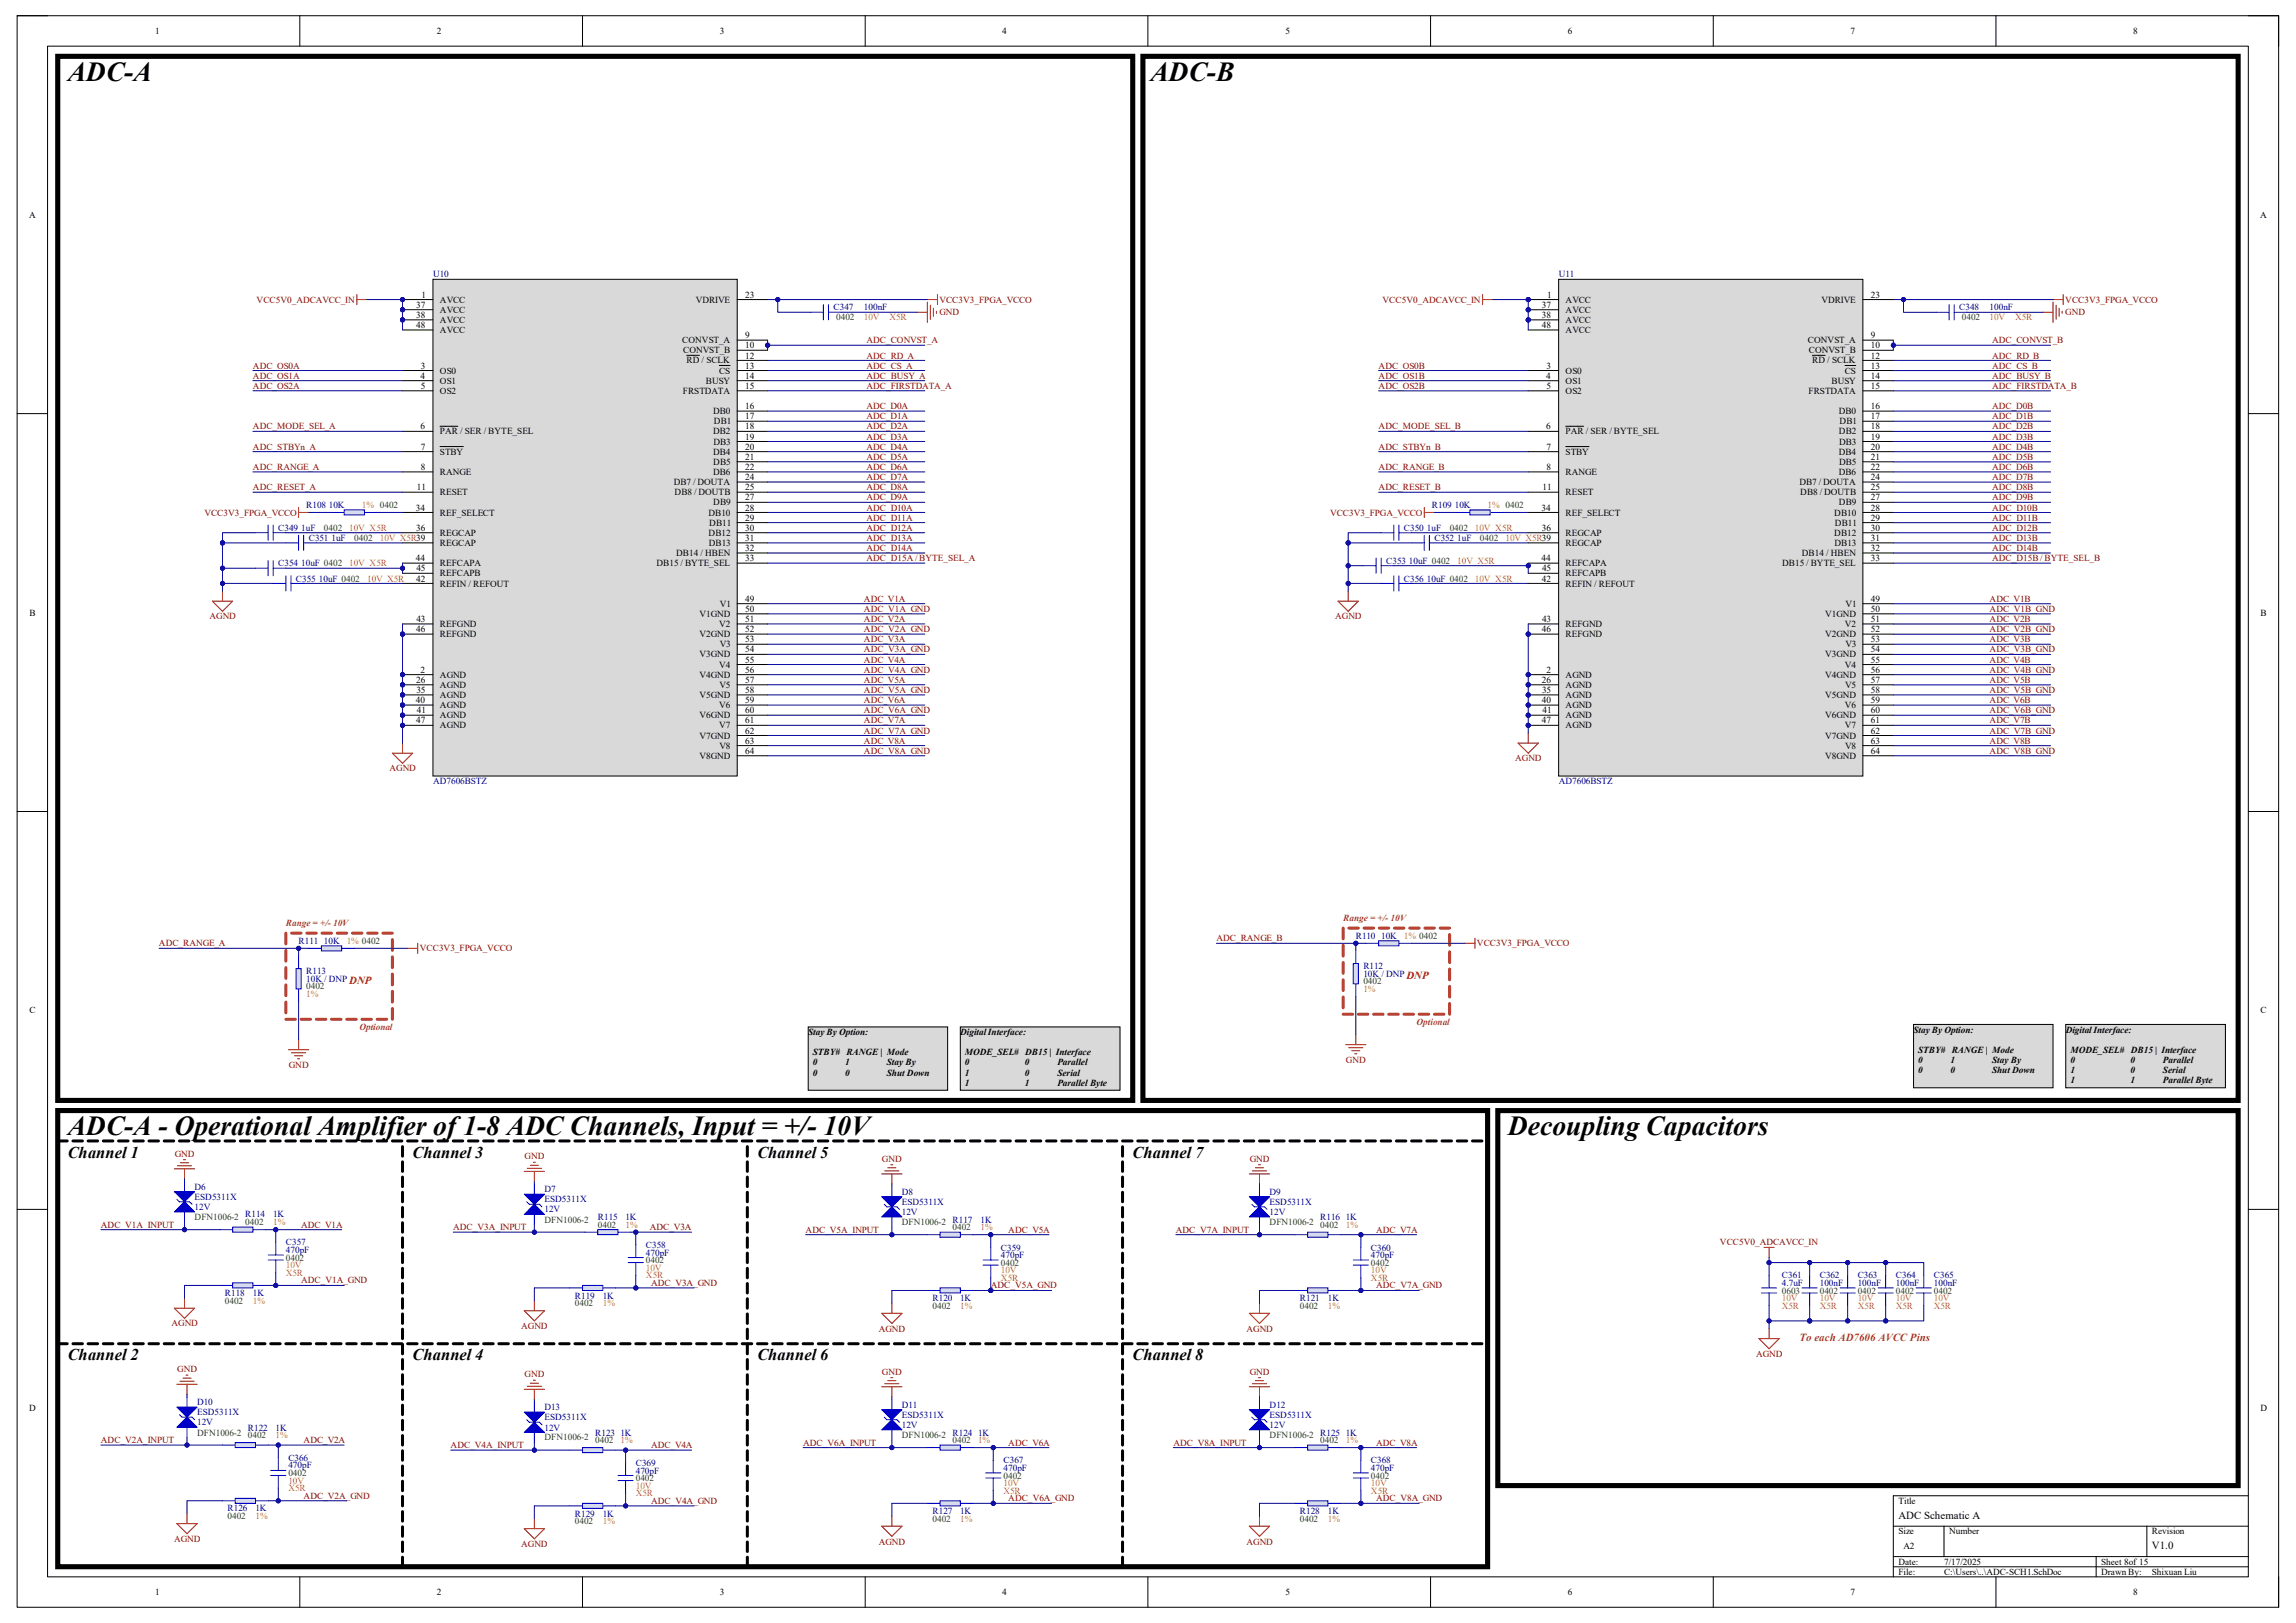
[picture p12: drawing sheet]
<svg xmlns="http://www.w3.org/2000/svg" width="420mm" height="297mm" viewBox="0 0 420 297" stroke-linecap="round" stroke-linejoin="round" font-family="sans-serif">
<defs><g id="words">
<g font-size="5">
<text x="12.4" y="14.8">ADC-A</text>
<text x="210.4" y="14.8">ADC-B</text>
<text x="12.4" y="207.7">ADC-A - Operational Amplifier of 1-8 ADC Channels, Input = +/- 10V</text>
<text x="275.8" y="207.7">Decoupling Capacitors</text>
</g>
<g font-size="3">
<text x="12.4" y="211.9">Channel 1</text>
<text x="75.5" y="211.9">Channel 3</text>
<text x="138.6" y="211.9">Channel 5</text>
<text x="207.2" y="211.9">Channel 7</text>
<text x="12.4" y="249">Channel 2</text>
<text x="75.5" y="249">Channel 4</text>
<text x="138.6" y="249">Channel 6</text>
<text x="207.2" y="249">Channel 8</text>
</g>
<g font-size="2" fill="#f00">
<text x="257.3" y="179.2">DNP</text>
<text x="63.9" y="180.1">DNP</text>
</g>
<text font-size="2" fill="#cc4125" x="329.1" y="245.4">To each AD7606 AVCC Pins</text>
<g font-size="2">
<text x="347.3" y="277.9">ADC Schematic A</text>
<text x="393.6" y="283.5">V1.0</text>
</g>
<g font-size="1.7">
<text x="28.4" y="6.2">1</text>
<text x="79.9" y="6.2">2</text>
<text x="131.7" y="6.2">3</text>
<text x="183.3" y="6.2">4</text>
<text x="235.1" y="6.2">5</text>
<text x="286.8" y="6.2">6</text>
<text x="338.5" y="6.2">7</text>
<text x="390.2" y="6.2">8</text>
<text x="5.3" y="39.9">A</text>
<text x="413.4" y="39.9">A</text>
<text x="76.1" y="56.3">37</text>
<text x="76.1" y="58.2">38</text>
<text x="77.1" y="54.5">1</text>
<text x="80.5" y="55.4">AVCC</text>
<text x="80.5" y="57.2">AVCC</text>
<text x="80.5" y="59.1">AVCC</text>
<text x="127.3" y="55.4">VDRIVE</text>
<text x="136.3" y="54.5">23</text>
<text x="282" y="56.3">37</text>
<text x="282" y="58.2">38</text>
<text x="283" y="54.5">1</text>
<text x="286.4" y="55.4">AVCC</text>
<text x="286.4" y="57.2">AVCC</text>
<text x="286.4" y="59.1">AVCC</text>
<text x="333.2" y="55.4">VDRIVE</text>
<text x="342.2" y="54.5">23</text>
<text x="76.1" y="60">48</text>
<text x="80.5" y="61">AVCC</text>
<text x="124.8" y="62.8">CONVST_A</text>
<text x="125" y="64.7">CONVST_B</text>
<text x="136.3" y="61.9">9</text>
<text x="136.3" y="63.8">10</text>
<text x="136.3" y="65.6">12</text>
<text x="282" y="60">48</text>
<text x="286.4" y="61">AVCC</text>
<text x="330.7" y="62.8">CONVST_A</text>
<text x="330.9" y="64.7">CONVST_B</text>
<text x="342.2" y="61.9">9</text>
<text x="342.2" y="63.8">10</text>
<text x="342.2" y="65.6">12</text>
<text x="76.9" y="69.3">4</text>
<text x="77" y="71.2">5</text>
<text x="77" y="67.4">3</text>
<text x="80.5" y="68.4">OS0</text>
<text x="80.5" y="70.2">OS1</text>
<text x="125.6" y="66.5">RD / SCLK</text>
<text x="129.1" y="70.2">BUSY</text>
<text x="131.6" y="68.4">CS</text>
<text x="136.3" y="67.4">13</text>
<text x="136.3" y="69.3">14</text>
<text x="136.3" y="71.2">15</text>
<text x="282.8" y="69.3">4</text>
<text x="282.9" y="67.4">3</text>
<text x="282.9" y="71.2">5</text>
<text x="286.4" y="68.4">OS0</text>
<text x="286.4" y="70.2">OS1</text>
<text x="331.5" y="66.5">RD / SCLK</text>
<text x="335" y="70.2">BUSY</text>
<text x="337.5" y="68.4">CS</text>
<text x="342.2" y="67.4">13</text>
<text x="342.2" y="69.3">14</text>
<text x="342.2" y="71.2">15</text>
<text x="80.5" y="72.1">OS2</text>
<text x="124.9" y="72.1">FRSTDATA</text>
<text x="130.4" y="75.8">DB0</text>
<text x="130.6" y="77.6">DB1</text>
<text x="136.3" y="74.9">16</text>
<text x="136.3" y="76.7">17</text>
<text x="286.4" y="72.1">OS2</text>
<text x="330.8" y="72.1">FRSTDATA</text>
<text x="336.3" y="75.8">DB0</text>
<text x="336.5" y="77.6">DB1</text>
<text x="342.2" y="74.9">16</text>
<text x="342.2" y="76.7">17</text>
<text x="76.9" y="78.6">6</text>
<text x="77" y="82.3">7</text>
<text x="80.5" y="79.5">PAR / SER / BYTE_SEL</text>
<text x="80.5" y="83.2">STBY</text>
<text x="130.4" y="79.5">DB2</text>
<text x="130.4" y="83.2">DB4</text>
<text x="130.5" y="81.4">DB3</text>
<text x="136.3" y="78.6">18</text>
<text x="136.3" y="80.4">19</text>
<text x="136.3" y="82.3">20</text>
<text x="282.8" y="78.6">6</text>
<text x="282.9" y="82.3">7</text>
<text x="286.4" y="79.5">PAR / SER / BYTE_SEL</text>
<text x="286.4" y="83.2">STBY</text>
<text x="336.3" y="83.2">DB4</text>
<text x="336.4" y="79.5">DB2</text>
<text x="336.4" y="81.4">DB3</text>
<text x="342.2" y="78.6">18</text>
<text x="342.2" y="80.4">19</text>
<text x="342.2" y="82.3">20</text>
<text x="76.2" y="89.7">11</text>
<text x="77" y="86">8</text>
<text x="80.5" y="87">RANGE</text>
<text x="123.2" y="88.8">DB7 / DOUTA</text>
<text x="130.4" y="87">DB6</text>
<text x="130.5" y="85.1">DB5</text>
<text x="136.3" y="84.2">21</text>
<text x="136.3" y="86">22</text>
<text x="136.3" y="87.8">24</text>
<text x="136.3" y="89.7">25</text>
<text x="282.2" y="89.7">11</text>
<text x="282.9" y="86">8</text>
<text x="286.4" y="87">RANGE</text>
<text x="329.1" y="88.8">DB7 / DOUTA</text>
<text x="336.3" y="87">DB6</text>
<text x="336.4" y="85.1">DB5</text>
<text x="342.2" y="84.2">21</text>
<text x="342.2" y="86">22</text>
<text x="342.2" y="87.8">24</text>
<text x="342.2" y="89.7">25</text>
<text x="76.1" y="93.4">34</text>
<text x="80.5" y="90.6">RESET</text>
<text x="80.5" y="94.4">REF_SELECT</text>
<text x="123.4" y="90.6">DB8 / DOUTB</text>
<text x="129.6" y="94.4">DB10</text>
<text x="130.5" y="92.5">DB9</text>
<text x="136.3" y="91.6">27</text>
<text x="136.3" y="93.4">28</text>
<text x="136.3" y="95.3">29</text>
<text x="282" y="93.4">34</text>
<text x="286.4" y="90.6">RESET</text>
<text x="286.4" y="94.4">REF_SELECT</text>
<text x="329.3" y="90.6">DB8 / DOUTB</text>
<text x="335.5" y="94.4">DB10</text>
<text x="336.4" y="92.5">DB9</text>
<text x="342.2" y="91.6">27</text>
<text x="342.2" y="93.4">28</text>
<text x="342.2" y="95.3">29</text>
<text x="76.1" y="97.2">36</text>
<text x="80.5" y="98">REGCAP</text>
<text x="80.5" y="99.9">REGCAP</text>
<text x="123.7" y="101.8">DB14 / HBEN</text>
<text x="129.6" y="98">DB12</text>
<text x="129.7" y="99.9">DB13</text>
<text x="129.8" y="96.2">DB11</text>
<text x="136.3" y="97.2">30</text>
<text x="136.3" y="99">31</text>
<text x="136.3" y="100.8">32</text>
<text x="282" y="97.2">36</text>
<text x="286.4" y="98">REGCAP</text>
<text x="286.4" y="99.9">REGCAP</text>
<text x="329.6" y="101.8">DB14 / HBEN</text>
<text x="335.5" y="98">DB12</text>
<text x="335.6" y="99.9">DB13</text>
<text x="335.7" y="96.2">DB11</text>
<text x="342.2" y="97.2">30</text>
<text x="342.2" y="99">31</text>
<text x="342.2" y="100.8">32</text>
<text x="76.1" y="102.7">44</text>
<text x="76.1" y="106.4">42</text>
<text x="76.2" y="104.6">45</text>
<text x="80.5" y="107.4">REFIN / REFOUT</text>
<text x="80.5" y="103.6">REFCAPA</text>
<text x="80.5" y="105.5">REFCAPB</text>
<text x="120.1" y="103.6">DB15 / BYTE_SEL</text>
<text x="136.3" y="102.7">33</text>
<text x="282" y="102.7">44</text>
<text x="282" y="106.4">42</text>
<text x="282.1" y="104.6">45</text>
<text x="286.4" y="107.4">REFIN / REFOUT</text>
<text x="286.4" y="103.6">REFCAPA</text>
<text x="286.4" y="105.5">REFCAPB</text>
<text x="326" y="103.6">DB15 / BYTE_SEL</text>
<text x="342.2" y="102.7">33</text>
<text x="5.4" y="112.7">B</text>
<text x="76.2" y="113.8">43</text>
<text x="127.9" y="112.9">V1GND</text>
<text x="131.7" y="111">V1</text>
<text x="136.3" y="110.1">49</text>
<text x="136.3" y="112">50</text>
<text x="136.3" y="113.8">51</text>
<text x="282.1" y="113.8">43</text>
<text x="333.8" y="112.9">V1GND</text>
<text x="337.6" y="111">V1</text>
<text x="342.2" y="110.1">49</text>
<text x="342.2" y="112">50</text>
<text x="342.2" y="113.8">51</text>
<text x="413.5" y="112.7">B</text>
<text x="76.1" y="115.7">46</text>
<text x="80.5" y="114.8">REFGND</text>
<text x="80.5" y="116.6">REFGND</text>
<text x="127.9" y="116.6">V2GND</text>
<text x="131.6" y="114.8">V2</text>
<text x="131.7" y="118.4">V3</text>
<text x="136.3" y="115.7">52</text>
<text x="136.3" y="117.6">53</text>
<text x="136.3" y="119.4">54</text>
<text x="282" y="115.7">46</text>
<text x="286.4" y="114.8">REFGND</text>
<text x="286.4" y="116.6">REFGND</text>
<text x="333.8" y="116.6">V2GND</text>
<text x="337.5" y="114.8">V2</text>
<text x="337.6" y="118.4">V3</text>
<text x="342.2" y="115.7">52</text>
<text x="342.2" y="117.6">53</text>
<text x="342.2" y="119.4">54</text>
<text x="76.1" y="125">26</text>
<text x="76.9" y="123.1">2</text>
<text x="80.5" y="124">AGND</text>
<text x="80.5" y="125.9">AGND</text>
<text x="127.9" y="120.3">V3GND</text>
<text x="127.9" y="124">V4GND</text>
<text x="131.6" y="122.2">V4</text>
<text x="131.6" y="125.9">V5</text>
<text x="136.3" y="121.2">55</text>
<text x="136.3" y="123.1">56</text>
<text x="136.3" y="125">57</text>
<text x="282" y="125">26</text>
<text x="282.9" y="123.1">2</text>
<text x="286.4" y="124">AGND</text>
<text x="286.4" y="125.9">AGND</text>
<text x="333.8" y="120.3">V3GND</text>
<text x="333.8" y="124">V4GND</text>
<text x="337.5" y="122.2">V4</text>
<text x="337.5" y="125.9">V5</text>
<text x="342.2" y="121.2">55</text>
<text x="342.2" y="123.1">56</text>
<text x="342.2" y="125">57</text>
<text x="76.1" y="128.7">40</text>
<text x="76.2" y="126.8">35</text>
<text x="76.2" y="130.5">41</text>
<text x="80.5" y="127.8">AGND</text>
<text x="80.5" y="129.6">AGND</text>
<text x="80.5" y="131.4">AGND</text>
<text x="127.9" y="127.8">V5GND</text>
<text x="127.9" y="131.4">V6GND</text>
<text x="131.6" y="129.6">V6</text>
<text x="136.3" y="126.8">58</text>
<text x="136.3" y="128.7">59</text>
<text x="136.3" y="130.5">60</text>
<text x="282" y="128.7">40</text>
<text x="282.1" y="126.8">35</text>
<text x="282.2" y="130.5">41</text>
<text x="286.4" y="127.8">AGND</text>
<text x="286.4" y="129.6">AGND</text>
<text x="286.4" y="131.4">AGND</text>
<text x="333.8" y="127.8">V5GND</text>
<text x="333.8" y="131.4">V6GND</text>
<text x="337.5" y="129.6">V6</text>
<text x="342.2" y="126.8">58</text>
<text x="342.2" y="128.7">59</text>
<text x="342.2" y="130.5">60</text>
<text x="76.1" y="132.4">47</text>
<text x="80.5" y="133.3">AGND</text>
<text x="127.9" y="135.2">V7GND</text>
<text x="131.6" y="133.3">V7</text>
<text x="131.6" y="137">V8</text>
<text x="136.3" y="132.4">61</text>
<text x="136.3" y="134.2">62</text>
<text x="136.3" y="136.1">63</text>
<text x="136.3" y="138">64</text>
<text x="282" y="132.4">47</text>
<text x="286.4" y="133.3">AGND</text>
<text x="333.8" y="135.2">V7GND</text>
<text x="337.5" y="133.3">V7</text>
<text x="337.5" y="137">V8</text>
<text x="342.2" y="132.4">61</text>
<text x="342.2" y="134.2">62</text>
<text x="342.2" y="136.1">63</text>
<text x="342.2" y="138">64</text>
<text x="127.9" y="138.9">V8GND</text>
<text x="333.8" y="138.9">V8GND</text>
<text x="5.4" y="185.5">C</text>
<text x="413.5" y="185.5">C</text>
<text x="147.8" y="189.4">Stay By Option:</text>
<text x="175.6" y="189.4">Digital Interface:</text>
<text x="350" y="189">Stay By Option:</text>
<text x="377.9" y="189">Digital Interface:</text>
<text x="148.7" y="193.1">STBY# RANGE | Mode</text>
<text x="148.7" y="195">0</text>
<text x="148.7" y="196.9">0</text>
<text x="154.6" y="195">1</text>
<text x="154.6" y="196.9">0</text>
<text x="162.2" y="195">Stay By</text>
<text x="162.2" y="196.9">Shut Down</text>
<text x="176.5" y="193.1">MODE_SEL# DB15 | Interface</text>
<text x="176.5" y="195">0</text>
<text x="176.5" y="196.9">1</text>
<text x="187.5" y="195">0</text>
<text x="187.5" y="196.9">0</text>
<text x="193.4" y="195">Parallel</text>
<text x="193.4" y="196.9">Serial</text>
<text x="350.9" y="192.7">STBY# RANGE | Mode</text>
<text x="350.9" y="194.5">0</text>
<text x="350.9" y="196.4">0</text>
<text x="356.8" y="194.5">1</text>
<text x="356.8" y="196.4">0</text>
<text x="364.4" y="194.5">Stay By</text>
<text x="364.4" y="196.4">Shut Down</text>
<text x="378.7" y="192.7">MODE_SEL# DB15 | Interface</text>
<text x="378.7" y="194.5">0</text>
<text x="378.7" y="196.4">1</text>
<text x="389.7" y="194.5">0</text>
<text x="389.7" y="196.4">0</text>
<text x="395.6" y="194.5">Parallel</text>
<text x="395.6" y="196.4">Serial</text>
<text x="176.5" y="198.7">1</text>
<text x="187.5" y="198.7">1</text>
<text x="193.4" y="198.7">Parallel Byte</text>
<text x="378.7" y="198.2">1</text>
<text x="389.7" y="198.2">1</text>
<text x="395.6" y="198.2">Parallel Byte</text>
<text x="5.3" y="258.3">D</text>
<text x="413.5" y="258.3">D</text>
<text x="347.3" y="275.2">Title</text>
<text x="347.3" y="280.8">Size</text>
<text x="356.5" y="280.8">Number</text>
<text x="393.6" y="280.8">Revision</text>
<text x="347.3" y="286.3">Date:</text>
<text x="348.2" y="283.5">A2</text>
<text x="355.6" y="286.3">7/17/2025</text>
<text x="384.3" y="286.3">Sheet 8of 15</text>
<text x="28.4" y="291.9">1</text>
<text x="79.9" y="291.9">2</text>
<text x="131.7" y="291.9">3</text>
<text x="183.3" y="291.9">4</text>
<text x="235.1" y="291.9">5</text>
<text x="286.8" y="291.9">6</text>
<text x="338.5" y="291.9">7</text>
<text x="347.3" y="288.2">File:</text>
<text x="355.6" y="288.2">C:\Users\..\ADC-SCH1.SchDoc</text>
<text x="384.3" y="288.2">Drawn By:</text>
<text x="390.2" y="291.9">8</text>
<text x="393.6" y="288.2">Shixuan Liu</text>
</g>
<g font-size="1.7" fill="#000080">
<text x="79.2" y="50.8">U10</text>
<text x="285.1" y="50.8">U11</text>
<text x="152.5" y="56.8">C347</text>
<text x="158" y="56.8">100nF</text>
<text x="358.4" y="56.8">C348</text>
<text x="363.9" y="56.8">100nF</text>
<text x="56" y="93">R108</text>
<text x="60.2" y="93">10K</text>
<text x="261.9" y="93">R109</text>
<text x="266.1" y="93">10K</text>
<text x="50.9" y="97.2">C349</text>
<text x="55.1" y="97.2">1uF</text>
<text x="56.5" y="99">C351</text>
<text x="60.6" y="99">1uF</text>
<text x="256.8" y="97.2">C350</text>
<text x="261" y="97.2">1uF</text>
<text x="262.4" y="99">C352</text>
<text x="266.6" y="99">1uF</text>
<text x="50.9" y="103.6">C354</text>
<text x="54.1" y="106.4">C355</text>
<text x="55.1" y="103.6">10uF 0402</text>
<text x="58.3" y="106.4">10uF 0402</text>
<text x="253.6" y="103.2">C353</text>
<text x="256.8" y="106.4">C356</text>
<text x="257.7" y="103.2">10uF 0402</text>
<text x="261" y="106.4">10uF 0402</text>
<text x="79.2" y="143.5">AD7606BSTZ</text>
<text x="285.1" y="143.5">AD7606BSTZ</text>
<text x="54.6" y="172.7">R111</text>
<text x="59.3" y="172.7">10K</text>
<text x="248" y="171.8">R110</text>
<text x="252.6" y="171.8">10K</text>
<text x="56" y="179.7">10K / DNP</text>
<text x="56" y="178.3">R113</text>
<text x="249.4" y="178.8">10K / DNP</text>
<text x="249.4" y="177.4">R112</text>
<text x="35.6" y="221.4">12V</text>
<text x="35.6" y="217.7">D6</text>
<text x="35.6" y="219.6">ESD5311X</text>
<text x="99.6" y="221.9">12V</text>
<text x="99.6" y="218.2">D7</text>
<text x="99.6" y="220">ESD5311X</text>
<text x="165" y="218.7">D8</text>
<text x="165" y="220.5">ESD5311X</text>
<text x="232.2" y="218.7">D9</text>
<text x="232.2" y="220.5">ESD5311X</text>
<text x="44.9" y="222.8">R114</text>
<text x="50" y="222.8">1K</text>
<text x="52.3" y="227.9">C357</text>
<text x="109.3" y="223.3">R115</text>
<text x="114.4" y="223.3">1K</text>
<text x="165" y="222.3">12V</text>
<text x="174.2" y="223.7">R117</text>
<text x="179.4" y="223.7">1K</text>
<text x="232.2" y="222.3">12V</text>
<text x="241.5" y="223.3">R116</text>
<text x="246.2" y="223.3">1K</text>
<text x="52.3" y="229.3">470pF</text>
<text x="118.2" y="229.8">470pF</text>
<text x="118.2" y="228.4">C358</text>
<text x="183.1" y="230.3">470pF</text>
<text x="183.1" y="228.9">C359</text>
<text x="250.8" y="230.3">470pF</text>
<text x="250.8" y="228.9">C360</text>
<text x="325.9" y="233.9">C361</text>
<text x="332.9" y="233.9">C362</text>
<text x="339.8" y="233.9">C363</text>
<text x="346.8" y="233.9">C364</text>
<text x="353.7" y="233.9">C365</text>
<text x="41.1" y="237.2">R118</text>
<text x="46.3" y="237.2">1K</text>
<text x="105.2" y="237.7">R119</text>
<text x="110.3" y="237.7">1K</text>
<text x="170.6" y="238.1">R120</text>
<text x="175.6" y="238.1">1K</text>
<text x="237.8" y="238.1">R121</text>
<text x="242.9" y="238.1">1K</text>
<text x="325.9" y="235.3">4.7uF</text>
<text x="332.9" y="235.3">100nF</text>
<text x="339.8" y="235.3">100nF</text>
<text x="346.8" y="235.3">100nF</text>
<text x="353.7" y="235.3">100nF</text>
<text x="36.1" y="257.1">D10</text>
<text x="165" y="257.6">D11</text>
<text x="232.2" y="257.6">D12</text>
<text x="36.1" y="260.9">12V</text>
<text x="36.1" y="259">ESD5311X</text>
<text x="45.3" y="261.8">R122</text>
<text x="50.4" y="261.8">1K</text>
<text x="99.6" y="261.8">12V</text>
<text x="99.6" y="258.1">D13</text>
<text x="99.6" y="259.9">ESD5311X</text>
<text x="108.9" y="262.7">R123</text>
<text x="113.5" y="262.7">1K</text>
<text x="165" y="261.3">12V</text>
<text x="165" y="259.5">ESD5311X</text>
<text x="174.2" y="262.7">R124</text>
<text x="178.9" y="262.7">1K</text>
<text x="232.2" y="261.3">12V</text>
<text x="232.2" y="259.5">ESD5311X</text>
<text x="241.5" y="262.7">R125</text>
<text x="246.2" y="262.7">1K</text>
<text x="52.7" y="268.7">470pF</text>
<text x="52.7" y="267.3">C366</text>
<text x="116.3" y="269.7">470pF</text>
<text x="116.3" y="268.3">C369</text>
<text x="183.6" y="269.2">470pF</text>
<text x="183.6" y="267.8">C367</text>
<text x="250.8" y="269.2">470pF</text>
<text x="250.8" y="267.8">C368</text>
<text x="41.6" y="276.6">R126</text>
<text x="46.7" y="276.6">1K</text>
<text x="105.2" y="277.5">R129</text>
<text x="110.3" y="277.5">1K</text>
<text x="170.6" y="277.1">R127</text>
<text x="175.6" y="277.1">1K</text>
<text x="237.8" y="277.1">R128</text>
<text x="242.9" y="277.1">1K</text>
</g>
<g font-size="1.7" fill="#800000">
<text x="46.9" y="55.4">VCC5V0_ADCAVCC_IN</text>
<text x="171.8" y="55.4">VCC3V3_FPGA_VCCO</text>
<text x="171.8" y="57.7">GND</text>
<text x="252.9" y="55.4">VCC5V0_ADCAVCC_IN</text>
<text x="377.8" y="55.4">VCC3V3_FPGA_VCCO</text>
<text x="377.8" y="57.7">GND</text>
<text x="158.5" y="62.8">ADC_CONVST_A</text>
<text x="158.5" y="65.6">ADC_RD_A</text>
<text x="364.4" y="62.8">ADC_CONVST_B</text>
<text x="364.4" y="65.6">ADC_RD_B</text>
<text x="46.3" y="67.4">ADC_OS0A</text>
<text x="46.3" y="69.3">ADC_OS1A</text>
<text x="46.3" y="71.2">ADC_OS2A</text>
<text x="158.5" y="67.4">ADC_CS_A</text>
<text x="158.5" y="69.3">ADC_BUSY_A</text>
<text x="158.5" y="71.2">ADC_FIRSTDATA_A</text>
<text x="252.2" y="67.4">ADC_OS0B</text>
<text x="252.2" y="69.3">ADC_OS1B</text>
<text x="252.2" y="71.2">ADC_OS2B</text>
<text x="364.4" y="67.4">ADC_CS_B</text>
<text x="364.4" y="69.3">ADC_BUSY_B</text>
<text x="364.4" y="71.2">ADC_FIRSTDATA_B</text>
<text x="158.5" y="74.9">ADC_D0A</text>
<text x="158.5" y="76.7">ADC_D1A</text>
<text x="364.4" y="74.9">ADC_D0B</text>
<text x="364.4" y="76.7">ADC_D1B</text>
<text x="46.3" y="78.6">ADC_MODE_SEL_A</text>
<text x="46.3" y="82.3">ADC_STBYn_A</text>
<text x="158.5" y="78.6">ADC_D2A</text>
<text x="158.5" y="80.4">ADC_D3A</text>
<text x="158.5" y="82.3">ADC_D4A</text>
<text x="252.2" y="78.6">ADC_MODE_SEL_B</text>
<text x="252.2" y="82.3">ADC_STBYn_B</text>
<text x="364.4" y="78.6">ADC_D2B</text>
<text x="364.4" y="80.4">ADC_D3B</text>
<text x="364.4" y="82.3">ADC_D4B</text>
<text x="46.3" y="89.7">ADC_RESET_A</text>
<text x="46.3" y="86">ADC_RANGE_A</text>
<text x="158.5" y="84.2">ADC_D5A</text>
<text x="158.5" y="86">ADC_D6A</text>
<text x="158.5" y="87.8">ADC_D7A</text>
<text x="158.5" y="89.7">ADC_D8A</text>
<text x="252.2" y="89.7">ADC_RESET_B</text>
<text x="252.2" y="86">ADC_RANGE_B</text>
<text x="364.4" y="84.2">ADC_D5B</text>
<text x="364.4" y="86">ADC_D6B</text>
<text x="364.4" y="87.8">ADC_D7B</text>
<text x="364.4" y="89.7">ADC_D8B</text>
<text x="37.4" y="94.4">VCC3V3_FPGA_VCCO</text>
<text x="158.5" y="91.6">ADC_D9A</text>
<text x="158.5" y="93.4">ADC_D10A</text>
<text x="158.5" y="95.3">ADC_D11A</text>
<text x="243.3" y="94.4">VCC3V3_FPGA_VCCO</text>
<text x="364.4" y="91.6">ADC_D9B</text>
<text x="364.4" y="93.4">ADC_D10B</text>
<text x="364.4" y="95.3">ADC_D11B</text>
<text x="158.5" y="97.2">ADC_D12A</text>
<text x="158.5" y="99">ADC_D13A</text>
<text x="158.5" y="100.8">ADC_D14A</text>
<text x="364.4" y="97.2">ADC_D12B</text>
<text x="364.4" y="99">ADC_D13B</text>
<text x="364.4" y="100.8">ADC_D14B</text>
<text x="158.5" y="102.7">ADC_D15A / BYTE_SEL_A</text>
<text x="364.4" y="102.7">ADC_D15B / BYTE_SEL_B</text>
<text x="38.3" y="113.4">AGND</text>
<text x="158" y="110.1">ADC_V1A</text>
<text x="158" y="113.8">ADC_V2A</text>
<text x="158" y="112">ADC_V1A_GND</text>
<text x="244.2" y="113.4">AGND</text>
<text x="363.9" y="110.1">ADC_V1B</text>
<text x="363.9" y="113.8">ADC_V2B</text>
<text x="363.9" y="112">ADC_V1B_GND</text>
<text x="158" y="117.6">ADC_V3A</text>
<text x="158" y="115.7">ADC_V2A_GND</text>
<text x="158" y="119.4">ADC_V3A_GND</text>
<text x="363.9" y="117.6">ADC_V3B</text>
<text x="363.9" y="115.7">ADC_V2B_GND</text>
<text x="363.9" y="119.4">ADC_V3B_GND</text>
<text x="158" y="121.2">ADC_V4A</text>
<text x="158" y="125">ADC_V5A</text>
<text x="158" y="123.1">ADC_V4A_GND</text>
<text x="363.9" y="121.2">ADC_V4B</text>
<text x="363.9" y="125">ADC_V5B</text>
<text x="363.9" y="123.1">ADC_V4B_GND</text>
<text x="158" y="128.7">ADC_V6A</text>
<text x="158" y="126.8">ADC_V5A_GND</text>
<text x="158" y="130.5">ADC_V6A_GND</text>
<text x="363.9" y="128.7">ADC_V6B</text>
<text x="363.9" y="126.8">ADC_V5B_GND</text>
<text x="363.9" y="130.5">ADC_V6B_GND</text>
<text x="158" y="132.4">ADC_V7A</text>
<text x="158" y="136.1">ADC_V8A</text>
<text x="158" y="134.2">ADC_V7A_GND</text>
<text x="158" y="138">ADC_V8A_GND</text>
<text x="363.9" y="132.4">ADC_V7B</text>
<text x="363.9" y="136.1">ADC_V8B</text>
<text x="363.9" y="134.2">ADC_V7B_GND</text>
<text x="363.9" y="138">ADC_V8B_GND</text>
<text x="71.2" y="141.2">AGND</text>
<text x="277.2" y="139.3">AGND</text>
<text x="29.1" y="173.2">ADC_RANGE_A</text>
<text x="222.5" y="172.3">ADC_RANGE_B</text>
<text x="270.2" y="173.2">VCC3V3_FPGA_VCCO</text>
<text x="76.8" y="174.1">VCC3V3_FPGA_VCCO</text>
<text x="52.8" y="195.5">GND</text>
<text x="246.2" y="194.5">GND</text>
<text x="32" y="211.7">GND</text>
<text x="96" y="212.1">GND</text>
<text x="161.3" y="212.6">GND</text>
<text x="228.6" y="212.6">GND</text>
<text x="18.5" y="224.7">ADC_V1A_INPUT</text>
<text x="55.1" y="224.7">ADC_V1A</text>
<text x="82.9" y="225.1">ADC_V3A_INPUT</text>
<text x="118.9" y="225.1">ADC_V3A</text>
<text x="147.4" y="225.6">ADC_V5A_INPUT</text>
<text x="184.4" y="225.6">ADC_V5A</text>
<text x="215.1" y="225.6">ADC_V7A_INPUT</text>
<text x="251.7" y="225.6">ADC_V7A</text>
<text x="314.6" y="227.9">VCC5V0_ADCAVCC_IN</text>
<text x="55.1" y="234.9">ADC_V1A_GND</text>
<text x="119.1" y="235.3">ADC_V3A_GND</text>
<text x="181.2" y="235.8">ADC_V5A_GND</text>
<text x="251.7" y="235.8">ADC_V7A_GND</text>
<text x="31.4" y="242.7">AGND</text>
<text x="95.3" y="243.2">AGND</text>
<text x="160.7" y="243.7">AGND</text>
<text x="228" y="243.7">AGND</text>
<text x="32.4" y="251.1">GND</text>
<text x="161.3" y="251.6">GND</text>
<text x="228.6" y="251.6">GND</text>
<text x="321.2" y="248.3">AGND</text>
<text x="96" y="252.1">GND</text>
<text x="18.5" y="264.1">ADC_V2A_INPUT</text>
<text x="55.5" y="264.1">ADC_V2A</text>
<text x="82.4" y="265">ADC_V4A_INPUT</text>
<text x="119.1" y="265">ADC_V4A</text>
<text x="146.9" y="264.5">ADC_V6A_INPUT</text>
<text x="184.4" y="264.5">ADC_V6A</text>
<text x="214.6" y="264.5">ADC_V8A_INPUT</text>
<text x="251.7" y="264.5">ADC_V8A</text>
<text x="55.5" y="274.3">ADC_V2A_GND</text>
<text x="119.1" y="275.2">ADC_V4A_GND</text>
<text x="184.4" y="274.7">ADC_V6A_GND</text>
<text x="251.7" y="274.7">ADC_V8A_GND</text>
<text x="31.8" y="282.2">AGND</text>
<text x="95.3" y="283.1">AGND</text>
<text x="160.7" y="282.7">AGND</text>
<text x="228" y="282.7">AGND</text>
</g>
<g font-size="1.7" fill="#274e13">
<text x="153" y="58.6">0402</text>
<text x="358.9" y="58.6">0402</text>
<text x="59.3" y="97.2">0402</text>
<text x="64.8" y="99">0402</text>
<text x="265.2" y="97.2">0402</text>
<text x="270.7" y="99">0402</text>
<text x="56" y="181.1">0402</text>
<text x="249.4" y="180.1">0402</text>
<text x="35.6" y="223.3">DFN1006-2</text>
<text x="44.9" y="224.2">0402</text>
<text x="99.6" y="223.7">DFN1006-2</text>
<text x="109.3" y="224.7">0402</text>
<text x="165" y="224.2">DFN1006-2</text>
<text x="174.2" y="225.1">0402</text>
<text x="232.2" y="224.2">DFN1006-2</text>
<text x="241.5" y="224.7">0402</text>
<text x="52.3" y="230.7">0402</text>
<text x="118.2" y="231.2">0402</text>
<text x="183.1" y="231.6">0402</text>
<text x="250.8" y="231.6">0402</text>
<text x="41.1" y="238.6">0402</text>
<text x="105.2" y="239.1">0402</text>
<text x="170.6" y="239.5">0402</text>
<text x="237.8" y="239.5">0402</text>
<text x="325.9" y="236.7">0603</text>
<text x="332.9" y="236.7">0402</text>
<text x="339.8" y="236.7">0402</text>
<text x="346.8" y="236.7">0402</text>
<text x="353.7" y="236.7">0402</text>
<text x="36.1" y="262.7">DFN1006-2</text>
<text x="45.3" y="263.1">0402</text>
<text x="99.6" y="263.6">DFN1006-2</text>
<text x="165" y="263.1">DFN1006-2</text>
<text x="232.2" y="263.1">DFN1006-2</text>
<text x="108.9" y="264.1">0402</text>
<text x="174.2" y="264.1">0402</text>
<text x="241.5" y="264.1">0402</text>
<text x="52.7" y="270.1">0402</text>
<text x="116.3" y="271.1">0402</text>
<text x="183.6" y="270.6">0402</text>
<text x="250.8" y="270.6">0402</text>
<text x="41.6" y="278">0402</text>
<text x="105.2" y="278.9">0402</text>
<text x="170.6" y="278.5">0402</text>
<text x="237.8" y="278.5">0402</text>
</g>
<g font-size="1.7" fill="#bf9000">
<text x="158" y="58.6">10V</text>
<text x="162.7" y="58.6">X5R</text>
<text x="363.9" y="58.6">10V</text>
<text x="368.6" y="58.6">X5R</text>
<text x="66.2" y="93">1% 0402</text>
<text x="272.1" y="93">1% 0402</text>
<text x="63.9" y="97.2">10V X5R</text>
<text x="69.5" y="99">10V X5R39</text>
<text x="269.8" y="97.2">10V X5R</text>
<text x="275.4" y="99">10V X5R39</text>
<text x="63.9" y="103.6">10V X5R</text>
<text x="67.1" y="106.4">10V X5R</text>
<text x="266.6" y="103.2">10V X5R</text>
<text x="269.8" y="106.4">10V X5R</text>
<text x="63.4" y="172.7">1% 0402</text>
<text x="256.8" y="171.8">1% 0402</text>
<text x="56" y="182.5">1%</text>
<text x="249.4" y="181.5">1%</text>
<text x="50" y="224.2">1%</text>
<text x="114.4" y="224.7">1%</text>
<text x="179.4" y="225.1">1%</text>
<text x="246.2" y="224.7">1%</text>
<text x="52.3" y="232.1">10V</text>
<text x="52.3" y="233.5">X5R</text>
<text x="118.2" y="232.5">10V</text>
<text x="118.2" y="233.9">X5R</text>
<text x="183.1" y="233">10V</text>
<text x="250.8" y="233">10V</text>
<text x="46.3" y="238.6">1%</text>
<text x="110.3" y="239.1">1%</text>
<text x="175.6" y="239.5">1%</text>
<text x="183.1" y="234.4">X5R</text>
<text x="242.9" y="239.5">1%</text>
<text x="250.8" y="234.4">X5R</text>
<text x="325.9" y="238.1">10V</text>
<text x="325.9" y="239.5">X5R</text>
<text x="332.9" y="238.1">10V</text>
<text x="332.9" y="239.5">X5R</text>
<text x="339.8" y="238.1">10V</text>
<text x="339.8" y="239.5">X5R</text>
<text x="346.8" y="238.1">10V</text>
<text x="346.8" y="239.5">X5R</text>
<text x="353.7" y="238.1">10V</text>
<text x="353.7" y="239.5">X5R</text>
<text x="50.4" y="263.1">1%</text>
<text x="113.5" y="264.1">1%</text>
<text x="178.9" y="264.1">1%</text>
<text x="246.2" y="264.1">1%</text>
<text x="52.7" y="271.5">10V</text>
<text x="52.7" y="272.9">X5R</text>
<text x="116.3" y="272.5">10V</text>
<text x="116.3" y="273.8">X5R</text>
<text x="183.6" y="272">10V</text>
<text x="183.6" y="273.3">X5R</text>
<text x="250.8" y="272">10V</text>
<text x="250.8" y="273.3">X5R</text>
<text x="46.7" y="278">1%</text>
<text x="110.3" y="278.9">1%</text>
<text x="175.6" y="278.5">1%</text>
<text x="242.9" y="278.5">1%</text>
</g>
<g font-size="1.7" fill="#cc4125">
<text x="52.3" y="169.5">Range = +/- 10V</text>
<text x="245.7" y="168.6">Range = +/- 10V</text>
<text x="65.7" y="188.5">Optional</text>
<text x="259.1" y="187.6">Optional</text>
</g>
</g></defs>
<g fill="none" stroke="#000" stroke-width=".18">
<path d="M3.1 2.9h413.7v291.2h-413.7zM3.1 2.9h5.6M8.7 8.4h402.6v280.2h-402.6zM54.8 2.9v5.5M106.6 2.9v5.5M158.3 2.9v5.5M210 2.9v5.5M261.7 2.9v5.5M313.4 2.9v5.5M365.1 2.9v5.5M411.3 2.9h5.5v5.5M3.1 75.7h5.6"/>
<path d="M411.3 75.7h5.5M3.1 148.5h5.6M411.3 148.5h5.5M3.1 221.3h5.6M411.3 221.3h5.5M346.3 279.3h65M355.6 279.3v5.6M392.7 279.3v5.6M411.3 273.7h-65v14.9M54.8 288.6v5.5M106.6 288.6v5.5M158.3 288.6v5.5"/>
<path d="M210 288.6v5.5M261.7 288.6v5.5M313.4 288.6v5.5M346.3 284.9h65M346.3 286.7h65M365.1 288.6v5.5M383.4 284.9v3.7M416.8 288.6v5.5"/>
</g>
<circle cx="73.6" cy="54.8" r=".37" fill="#000080"/>
<circle cx="73.6" cy="54.8" r=".37" fill="none" stroke="#000080" stroke-width=".18"/>
<circle cx="73.6" cy="123.5" r=".37" fill="#000080"/>
<circle cx="73.6" cy="123.5" r=".37" fill="none" stroke="#000080" stroke-width=".18"/>
<circle cx="73.6" cy="125.3" r=".37" fill="#000080"/>
<circle cx="73.6" cy="125.3" r=".37" fill="none" stroke="#000080" stroke-width=".18"/>
<circle cx="73.6" cy="127.2" r=".37" fill="#000080"/>
<circle cx="73.6" cy="127.2" r=".37" fill="none" stroke="#000080" stroke-width=".18"/>
<circle cx="73.6" cy="56.7" r=".37" fill="#000080"/>
<circle cx="73.6" cy="56.7" r=".37" fill="none" stroke="#000080" stroke-width=".18"/>
<circle cx="73.6" cy="58.5" r=".37" fill="#000080"/>
<circle cx="73.6" cy="58.5" r=".37" fill="none" stroke="#000080" stroke-width=".18"/>
<circle cx="73.6" cy="129" r=".37" fill="#000080"/>
<circle cx="73.6" cy="129" r=".37" fill="none" stroke="#000080" stroke-width=".18"/>
<circle cx="73.6" cy="130.9" r=".37" fill="#000080"/>
<circle cx="73.6" cy="130.9" r=".37" fill="none" stroke="#000080" stroke-width=".18"/>
<circle cx="73.6" cy="116" r=".37" fill="#000080"/>
<circle cx="73.6" cy="116" r=".37" fill="none" stroke="#000080" stroke-width=".18"/>
<circle cx="73.6" cy="132.7" r=".37" fill="#000080"/>
<circle cx="73.6" cy="132.7" r=".37" fill="none" stroke="#000080" stroke-width=".18"/>
<path d="M79.2 51.1h55.6v90.9h-55.6z" fill-rule="evenodd" fill="#d9d9d9"/>
<path d="M73.6 54.8h5.6M79.2 51.1h55.6v90.9h-55.6z" fill="none" stroke="#000" stroke-width=".18"/>
<circle cx="73.6" cy="54.8" r=".37" fill="#000080"/>
<circle cx="73.6" cy="54.8" r=".37" fill="none" stroke="#000080" stroke-width=".18"/>
<path d="M73.6 123.5h5.6" fill="none" stroke="#000" stroke-width=".18"/>
<circle cx="73.6" cy="123.5" r=".37" fill="#000080"/>
<circle cx="73.6" cy="123.5" r=".37" fill="none" stroke="#000080" stroke-width=".18"/>
<g fill="none" stroke="#000" stroke-width=".18">
<path d="M134.8 54.8h5.6M73.6 67.8h5.6M73.6 69.7h5.6M73.6 71.5h5.6M73.6 78.9h5.6M80.5 78h3.2M125.6 65h2.3M131.6 66.9h1.9M134.8 67.8h5.6M134.8 69.7h5.6M134.8 71.5h5.6M134.8 78.9h5.6"/>
<path d="M134.8 62.2h5.6M134.8 64.1h5.6M134.8 66h5.6M134.8 75.2h5.6M134.8 77.1h5.6M73.6 82.6h5.6M73.6 86.4h5.6M73.6 90.1h5.6M80.5 81.7h4.2M134.8 82.7h5.6M134.8 86.4h5.6M134.8 90.1h5.6"/>
<path d="M134.8 80.8h5.6M134.8 84.5h5.6M134.8 88.2h5.6M73.6 125.3h5.6"/>
</g>
<circle cx="73.6" cy="125.3" r=".37" fill="#000080"/>
<circle cx="73.6" cy="125.3" r=".37" fill="none" stroke="#000080" stroke-width=".18"/>
<path d="M73.6 93.8h5.6M134.8 91.9h5.6M134.8 93.8h5.6M134.8 95.6h5.6M134.8 97.5h5.6M134.8 99.3h5.6M134.8 101.2h5.6M134.8 103.1h5.6M73.6 127.2h5.6" fill="none" stroke="#000" stroke-width=".18"/>
<circle cx="73.6" cy="127.2" r=".37" fill="#000080"/>
<circle cx="73.6" cy="127.2" r=".37" fill="none" stroke="#000080" stroke-width=".18"/>
<path d="M73.6 56.7h5.6M73.6 97.5h5.6" fill="none" stroke="#000" stroke-width=".18"/>
<circle cx="73.6" cy="56.7" r=".37" fill="#000080"/>
<circle cx="73.6" cy="56.7" r=".37" fill="none" stroke="#000080" stroke-width=".18"/>
<path d="M73.6 58.5h5.6" fill="none" stroke="#000" stroke-width=".18"/>
<circle cx="73.6" cy="58.5" r=".37" fill="#000080"/>
<circle cx="73.6" cy="58.5" r=".37" fill="none" stroke="#000080" stroke-width=".18"/>
<path d="M73.6 99.3h5.6M73.6 129h5.6" fill="none" stroke="#000" stroke-width=".18"/>
<circle cx="73.6" cy="129" r=".37" fill="#000080"/>
<circle cx="73.6" cy="129" r=".37" fill="none" stroke="#000080" stroke-width=".18"/>
<path d="M73.6 130.9h5.6" fill="none" stroke="#000" stroke-width=".18"/>
<circle cx="73.6" cy="130.9" r=".37" fill="#000080"/>
<circle cx="73.6" cy="130.9" r=".37" fill="none" stroke="#000080" stroke-width=".18"/>
<path d="M73.6 106.8h5.6M73.6 114.2h5.6M73.6 103.1h5.6M73.6 104.9h5.6M73.6 116h5.6" fill="none" stroke="#000" stroke-width=".18"/>
<circle cx="73.6" cy="116" r=".37" fill="#000080"/>
<circle cx="73.6" cy="116" r=".37" fill="none" stroke="#000080" stroke-width=".18"/>
<path d="M73.6 132.7h5.6" fill="none" stroke="#000" stroke-width=".18"/>
<circle cx="73.6" cy="132.7" r=".37" fill="#000080"/>
<circle cx="73.6" cy="132.7" r=".37" fill="none" stroke="#000080" stroke-width=".18"/>
<g fill="none" stroke="#000" stroke-width=".18">
<path d="M73.6 60.4h5.6M134.8 110.5h5.6M134.8 112.3h5.6M134.8 114.2h5.6M134.8 116h5.6M134.8 117.9h5.6M134.8 119.8h5.6M134.8 121.6h5.6M134.8 123.5h5.6M134.8 125.3h5.6M134.8 127.2h5.6M134.8 129h5.6"/>
<path d="M134.8 130.9h5.6M134.8 132.7h5.6M134.8 134.6h5.6M134.8 136.4h5.6M134.8 138.3h5.6"/>
</g>
<path d="M167.8 57.1h1.8M169.6 54.8h1.9M169.6 55.3v3.7M170.2 55.8v2.6M170.7 56.4v1.5M171.3 57v.3M171.5 53.9v1.9" fill="none" stroke="#800000" stroke-width=".18"/>
<path d="M148.3 57.1h2.3M150.6 55.8v2.7M151.5 55.8v2.7M151.5 57.1h2.4M60.6 93.8h2.4M66.7 93.8h2.3" fill="none" stroke="#00f" stroke-width=".18"/>
<path d="M63 93.3h3.7v.9h-3.7z" fill-rule="evenodd" fill="#c9daf8"/>
<path d="M46.7 97.5h2.3M49 96.1v2.8M50 96.1v2.8M50 97.5h2.3M63 93.3h3.7v.9h-3.7z" fill="none" stroke="#00f" stroke-width=".18"/>
<path d="M65.3 53.9v1.9M65.3 54.8h1.8M54.6 92.9v1.8M54.6 93.8h1.9" fill="none" stroke="#800000" stroke-width=".18"/>
<path d="M147.8 187.9h25.5v11.6h-25.5z" fill-rule="evenodd" fill="#d9d9d9"/>
<path d="M147.8 187.9h25.5v11.6h-25.5z" fill="none" stroke="#000" stroke-width=".18"/>
<path d="M175.7 187.9h29.2v11.6h-29.2z" fill-rule="evenodd" fill="#d9d9d9"/>
<path d="M175.7 187.9h29.2v11.6h-29.2z" fill="none" stroke="#000" stroke-width=".18"/>
<path d="M56.5 173.5h2.3M62.5 173.5h2.3" fill="none" stroke="#00f" stroke-width=".18"/>
<path d="M58.8 173.1h3.7v.9h-3.7z" fill-rule="evenodd" fill="#c9daf8"/>
<path d="M54.6 174.9v2.4M58.8 173.1h3.7v.9h-3.7zM54.6 181v2.3" fill="none" stroke="#00f" stroke-width=".18"/>
<path d="M74.6 173.5h1.8M76.4 172.6v1.9" fill="none" stroke="#800000" stroke-width=".18"/>
<path d="M54.2 177.3h.9v3.7h-.9z" fill-rule="evenodd" fill="#c9daf8"/>
<g fill="none" stroke="#00f" stroke-width=".18">
<path d="M52.3 99.3h2.3M54.6 98v2.7M55.5 98v2.7M55.5 99.3h2.4M54.2 177.3h.9v3.7h-.9zM322.2 236.6h2.8M322.2 235.7h2.8M323.6 233.4v2.3M323.6 236.6v2.3M329.6 236.6h2.8M329.6 235.7h2.8M331 233.4v2.3"/>
<path d="M331 236.6v2.3M336.6 236.6h2.8M336.6 235.7h2.8M338 233.4v2.3M338 236.6v2.3M343.5 236.6h2.8M343.5 235.7h2.8M344.9 233.4v2.3M344.9 236.6v2.3M350.5 236.6h2.8M350.5 235.7h2.8M351.9 233.4v2.3"/>
<path d="M351.9 236.6v2.4"/>
</g>
<g fill="none" stroke="#cc4125" stroke-width=".55">
<path d="M52.3 170.8v1.9M52.3 173.9v2M52.3 177.1v1.9M53.3 170.8h1.8M56.1 170.8h1.8M58.9 170.8h1.7M61.7 170.8h1.7M64.5 170.8h1.7M67.3 170.8h1.7M70 170.8h1.8M71.8 171.9v2M71.8 175.1v2"/>
<path d="M71.8 178.3v1.9M52.3 180.2v2M52.3 183.4v2M52.3 186.5h1.7M55.1 186.5h1.7M57.9 186.5h1.7M60.6 186.5h1.8M63.4 186.5h1.8M66.2 186.5h1.7M69 186.5h1.7M71.8 181.4v2M71.8 184.6v1.9"/>
</g>
<path d="M10.6 10.3h196.6v191.1h-196.6zM10.6 203.2h261.5v83.5h-261.5zM274 203.2h135.4v68.7h-135.4z" fill="none" stroke="#000" stroke-width=".93"/>
<g fill="none" stroke="#000" stroke-width=".55">
<path d="M10.6 208.8h1.7M13.3 208.8h1.8M16.1 208.8h1.8M18.9 208.8h1.7M21.7 208.8h1.7M24.5 208.8h1.7M27.3 208.8h1.7M30 208.8h1.8M32.8 208.8h1.8M35.6 208.8h1.7M38.4 208.8h1.7M41.2 208.8h1.7"/>
<path d="M44 208.8h1.7M46.7 208.8h1.8M49.5 208.8h1.8M52.3 208.8h1.7M55.1 208.8h1.7M57.9 208.8h1.7M60.6 208.8h1.8M63.4 208.8h1.8M66.2 208.8h1.7M69 208.8h1.7M71.8 208.8h1.7M73.6 209.8v1.8"/>
<path d="M73.6 212.6v1.8M73.6 215.4v1.7M73.6 218.2v1.7M74.6 208.8h1.7M77.3 208.8h1.8M80.1 208.8h1.8M82.9 208.8h1.7M85.7 208.8h1.7M88.5 208.8h1.7M91.2 208.8h1.8M94 208.8h1.8M96.8 208.8h1.8"/>
<path d="M99.6 208.8h1.7M102.4 208.8h1.7M105.2 208.8h1.7M107.9 208.8h1.8M110.7 208.8h1.8M113.5 208.8h1.8M116.3 208.8h1.7M119.1 208.8h1.7M121.9 208.8h1.7M124.6 208.8h1.8M127.4 208.8h1.8M130.2 208.8h1.8"/>
<path d="M133 208.8h1.7M135.8 208.8h1.7M136.7 209.8v1.8M136.7 212.6v1.8M136.7 215.4v1.7M136.7 218.2v1.7M138.6 208.8h1.7M141.3 208.8h1.8M144.1 208.8h1.8M146.9 208.8h1.7M149.7 208.8h1.7M152.5 208.8h1.7"/>
<path d="M155.3 208.8h1.7M158 208.8h1.8M160.8 208.8h1.8M163.6 208.8h1.7M166.4 208.8h1.7M169.2 208.8h1.7M171.9 208.8h1.8M174.7 208.8h1.8M177.5 208.8h1.7M180.3 208.8h1.7M183.1 208.8h1.7M185.9 208.8h1.7"/>
<path d="M188.6 208.8h1.8M191.4 208.8h1.8M194.2 208.8h1.8M197 208.8h1.7M199.8 208.8h1.7M202.6 208.8h1.7M205.3 208.8h1.8M205.3 209.8v1.8M205.3 212.6v1.8M205.3 215.4v1.7M205.3 218.2v1.7M208.1 208.8h1.8"/>
<path d="M210.9 208.8h1.7M213.7 208.8h1.7M216.5 208.8h1.7M219.3 208.8h1.7M222 208.8h1.8M224.8 208.8h1.8M227.6 208.8h1.7M230.4 208.8h1.7M233.2 208.8h1.7M235.9 208.8h1.8M238.7 208.8h1.8M241.5 208.8h1.8"/>
<path d="M244.3 208.8h1.7M247.1 208.8h1.7M249.9 208.8h1.7M252.6 208.8h1.8M255.4 208.8h1.8M258.2 208.8h1.7M261 208.8h1.7M263.8 208.8h1.7M266.6 208.8h1.7M269.3 208.8h1.8M73.6 221v1.7M73.6 223.8v1.7"/>
<path d="M73.6 226.5v1.8M73.6 229.3v1.8M73.6 232.1v1.7M73.6 234.9v1.7M73.6 237.7v1.7M136.7 221v1.7M136.7 223.8v1.7M136.7 226.5v1.8M136.7 229.3v1.8M136.7 232.1v1.7M136.7 234.9v1.7M136.7 237.7v1.7"/>
<path d="M205.3 221v1.7M205.3 223.8v1.7M205.3 226.5v1.8M205.3 229.3v1.8M205.3 232.1v1.7M205.3 234.9v1.7M205.3 237.7v1.7M10.6 245.9h1.7M13.3 245.9h1.8M16.1 245.9h1.8M18.9 245.9h1.7M21.7 245.9h1.7"/>
<path d="M24.5 245.9h1.7M27.3 245.9h1.7M30 245.9h1.8M32.8 245.9h1.8M35.6 245.9h1.7M38.4 245.9h1.7M41.2 245.9h1.7M44 245.9h1.7M46.7 245.9h1.8M49.5 245.9h1.8M52.3 245.9h1.7M55.1 245.9h1.7"/>
<path d="M57.9 245.9h1.7M60.6 245.9h1.8M63.4 245.9h1.8M66.2 245.9h1.7M69 245.9h1.7M71.8 245.9h1.7M73.6 240.5v1.7M73.6 243.2v1.8M73.6 246v1.8M73.6 248.8v1.7M73.6 251.6v1.7M73.6 254.4v1.7"/>
<path d="M73.6 257.1v1.8M73.6 259.9v1.8M74.6 245.9h1.7M77.3 245.9h1.8M80.1 245.9h1.8M82.9 245.9h1.7M85.7 245.9h1.7M88.5 245.9h1.7M91.2 245.9h1.8M94 245.9h1.8M96.8 245.9h1.8M99.6 245.9h1.7"/>
<path d="M102.4 245.9h1.7M105.2 245.9h1.7M107.9 245.9h1.8M110.7 245.9h1.8M113.5 245.9h1.8M116.3 245.9h1.7M119.1 245.9h1.7M121.9 245.9h1.7M124.6 245.9h1.8M127.4 245.9h1.8M130.2 245.9h1.8M133 245.9h1.7"/>
<path d="M135.8 245.9h1.7M136.7 240.5v1.7M136.7 243.2v1.8M136.7 246v1.8M136.7 248.8v1.7M136.7 251.6v1.7M136.7 254.4v1.7M136.7 257.1v1.8M136.7 259.9v1.8M138.6 245.9h1.7M141.3 245.9h1.8M144.1 245.9h1.8"/>
<path d="M146.9 245.9h1.7M149.7 245.9h1.7M152.5 245.9h1.7M155.3 245.9h1.7M158 245.9h1.8M160.8 245.9h1.8M163.6 245.9h1.7M166.4 245.9h1.7M169.2 245.9h1.7M171.9 245.9h1.8M174.7 245.9h1.8M177.5 245.9h1.7"/>
<path d="M180.3 245.9h1.7M183.1 245.9h1.7M185.9 245.9h1.7M188.6 245.9h1.8M191.4 245.9h1.8M194.2 245.9h1.8M197 245.9h1.7M199.8 245.9h1.7M202.6 245.9h1.7M205.3 245.9h1.8M205.3 240.5v1.7M205.3 243.2v1.8"/>
<path d="M205.3 246v1.8M205.3 248.8v1.7M205.3 251.6v1.7M205.3 254.4v1.7M205.3 257.1v1.8M205.3 259.9v1.8M208.1 245.9h1.8M210.9 245.9h1.7M213.7 245.9h1.7M216.5 245.9h1.7M219.3 245.9h1.7M222 245.9h1.8"/>
<path d="M224.8 245.9h1.8M227.6 245.9h1.7M230.4 245.9h1.7M233.2 245.9h1.7M235.9 245.9h1.8M238.7 245.9h1.8M241.5 245.9h1.8M244.3 245.9h1.7M247.1 245.9h1.7M249.9 245.9h1.7M252.6 245.9h1.8M255.4 245.9h1.8"/>
<path d="M258.2 245.9h1.7M261 245.9h1.7M263.8 245.9h1.7M266.6 245.9h1.7M269.3 245.9h1.8M73.6 262.7v1.7M73.6 265.5v1.7M73.6 268.3v1.7M73.6 271.1v1.7M73.6 273.8v1.8M73.6 276.6v1.8M73.6 279.4v1.7"/>
<path d="M136.7 262.7v1.7M136.7 265.5v1.7M136.7 268.3v1.7M136.7 271.1v1.7M136.7 273.8v1.8M136.7 276.6v1.8M136.7 279.4v1.7M205.3 262.7v1.7M205.3 265.5v1.7M205.3 268.3v1.7M205.3 271.1v1.7M205.3 273.8v1.8"/>
<path d="M205.3 276.6v1.8M205.3 279.4v1.7M73.6 282.2v1.7M73.6 285v1.7M136.7 282.2v1.7M136.7 285v1.7M205.3 282.2v1.7M205.3 285v1.7"/>
</g>
<path d="M322.7 228.3h1.8M323.6 228.3v1.8" fill="none" stroke="#800000" stroke-width=".18"/>
<circle cx="279.5" cy="54.8" r=".37" fill="#000080"/>
<circle cx="279.5" cy="54.8" r=".37" fill="none" stroke="#000080" stroke-width=".18"/>
<circle cx="279.5" cy="123.5" r=".37" fill="#000080"/>
<circle cx="279.5" cy="123.5" r=".37" fill="none" stroke="#000080" stroke-width=".18"/>
<circle cx="279.5" cy="125.3" r=".37" fill="#000080"/>
<circle cx="279.5" cy="125.3" r=".37" fill="none" stroke="#000080" stroke-width=".18"/>
<circle cx="279.5" cy="127.2" r=".37" fill="#000080"/>
<circle cx="279.5" cy="127.2" r=".37" fill="none" stroke="#000080" stroke-width=".18"/>
<circle cx="279.5" cy="56.7" r=".37" fill="#000080"/>
<circle cx="279.5" cy="56.7" r=".37" fill="none" stroke="#000080" stroke-width=".18"/>
<circle cx="279.5" cy="58.5" r=".37" fill="#000080"/>
<circle cx="279.5" cy="58.5" r=".37" fill="none" stroke="#000080" stroke-width=".18"/>
<circle cx="279.5" cy="129" r=".37" fill="#000080"/>
<circle cx="279.5" cy="129" r=".37" fill="none" stroke="#000080" stroke-width=".18"/>
<circle cx="279.5" cy="130.9" r=".37" fill="#000080"/>
<circle cx="279.5" cy="130.9" r=".37" fill="none" stroke="#000080" stroke-width=".18"/>
<circle cx="279.5" cy="116" r=".37" fill="#000080"/>
<circle cx="279.5" cy="116" r=".37" fill="none" stroke="#000080" stroke-width=".18"/>
<circle cx="279.5" cy="132.7" r=".37" fill="#000080"/>
<circle cx="279.5" cy="132.7" r=".37" fill="none" stroke="#000080" stroke-width=".18"/>
<path d="M285.1 51.1h55.7v90.9h-55.7z" fill-rule="evenodd" fill="#d9d9d9"/>
<path d="M279.5 54.8h5.6M285.1 51.1h55.7v90.9h-55.7z" fill="none" stroke="#000" stroke-width=".18"/>
<circle cx="279.5" cy="54.8" r=".37" fill="#000080"/>
<circle cx="279.5" cy="54.8" r=".37" fill="none" stroke="#000080" stroke-width=".18"/>
<path d="M279.5 123.5h5.6" fill="none" stroke="#000" stroke-width=".18"/>
<circle cx="279.5" cy="123.5" r=".37" fill="#000080"/>
<circle cx="279.5" cy="123.5" r=".37" fill="none" stroke="#000080" stroke-width=".18"/>
<g fill="none" stroke="#000" stroke-width=".18">
<path d="M340.8 54.8h5.5M279.5 67.8h5.6M279.5 69.7h5.6M279.5 71.5h5.6M279.5 78.9h5.6M286.4 78h3.3M331.5 65h2.4M337.5 66.9h2M340.8 67.8h5.5M340.8 69.7h5.5M340.8 71.5h5.5M340.8 78.9h5.5"/>
<path d="M340.8 62.3h5.5M340.8 64.1h5.5M340.8 66h5.5M340.8 75.2h5.5M340.8 77.1h5.5M279.5 82.7h5.6M279.5 86.4h5.6M279.5 90.1h5.6M286.4 81.7h4.3M340.8 82.7h5.5M340.8 86.4h5.5M340.8 90.1h5.5"/>
<path d="M340.8 80.8h5.5M340.8 84.5h5.5M340.8 88.2h5.5M279.5 125.3h5.6"/>
</g>
<circle cx="279.5" cy="125.3" r=".37" fill="#000080"/>
<circle cx="279.5" cy="125.3" r=".37" fill="none" stroke="#000080" stroke-width=".18"/>
<path d="M279.5 93.8h5.6M340.8 91.9h5.5M340.8 93.8h5.5M340.8 95.6h5.5M340.8 97.5h5.5M340.8 99.3h5.5M340.8 101.2h5.5M340.8 103.1h5.5M279.5 127.2h5.6" fill="none" stroke="#000" stroke-width=".18"/>
<circle cx="279.5" cy="127.2" r=".37" fill="#000080"/>
<circle cx="279.5" cy="127.2" r=".37" fill="none" stroke="#000080" stroke-width=".18"/>
<path d="M279.5 56.7h5.6M279.5 97.5h5.6" fill="none" stroke="#000" stroke-width=".18"/>
<circle cx="279.5" cy="56.7" r=".37" fill="#000080"/>
<circle cx="279.5" cy="56.7" r=".37" fill="none" stroke="#000080" stroke-width=".18"/>
<path d="M279.5 58.5h5.6" fill="none" stroke="#000" stroke-width=".18"/>
<circle cx="279.5" cy="58.5" r=".37" fill="#000080"/>
<circle cx="279.5" cy="58.5" r=".37" fill="none" stroke="#000080" stroke-width=".18"/>
<path d="M279.5 99.3h5.6M279.5 129h5.6" fill="none" stroke="#000" stroke-width=".18"/>
<circle cx="279.5" cy="129" r=".37" fill="#000080"/>
<circle cx="279.5" cy="129" r=".37" fill="none" stroke="#000080" stroke-width=".18"/>
<path d="M279.5 130.9h5.6" fill="none" stroke="#000" stroke-width=".18"/>
<circle cx="279.5" cy="130.9" r=".37" fill="#000080"/>
<circle cx="279.5" cy="130.9" r=".37" fill="none" stroke="#000080" stroke-width=".18"/>
<path d="M279.5 106.8h5.6M279.5 114.2h5.6M279.5 103.1h5.6M279.5 104.9h5.6M279.5 116h5.6" fill="none" stroke="#000" stroke-width=".18"/>
<circle cx="279.5" cy="116" r=".37" fill="#000080"/>
<circle cx="279.5" cy="116" r=".37" fill="none" stroke="#000080" stroke-width=".18"/>
<path d="M279.5 132.7h5.6" fill="none" stroke="#000" stroke-width=".18"/>
<circle cx="279.5" cy="132.7" r=".37" fill="#000080"/>
<circle cx="279.5" cy="132.7" r=".37" fill="none" stroke="#000080" stroke-width=".18"/>
<g fill="none" stroke="#000" stroke-width=".18">
<path d="M279.5 60.4h5.6M340.8 110.5h5.5M340.8 112.3h5.5M340.8 114.2h5.5M340.8 116h5.5M340.8 117.9h5.5M340.8 119.8h5.5M340.8 121.6h5.5M340.8 123.5h5.5M340.8 125.3h5.5M340.8 127.2h5.5M340.8 129h5.5"/>
<path d="M340.8 130.9h5.5M340.8 132.7h5.5M340.8 134.6h5.5M340.8 136.5h5.5M340.8 138.3h5.5"/>
</g>
<path d="M373.7 57.1h1.8M375.5 54.8h1.9M375.5 55.3v3.7M376.1 55.9v2.5M376.7 56.4v1.5M377.2 57v.3M377.4 53.9v1.9" fill="none" stroke="#800000" stroke-width=".18"/>
<path d="M354.2 57.1h2.3M356.5 55.8v2.7M357.5 55.8v2.7M357.5 57.1h2.3M266.6 93.8h2.3M272.6 93.8h2.3" fill="none" stroke="#00f" stroke-width=".18"/>
<path d="M268.9 93.3h3.7v.9h-3.7z" fill-rule="evenodd" fill="#c9daf8"/>
<path d="M252.6 97.5h2.4M255 96.1v2.8M255.9 96.1v2.8M255.9 97.5h2.3M268.9 93.3h3.7v.9h-3.7z" fill="none" stroke="#00f" stroke-width=".18"/>
<path d="M271.2 53.9v1.9M271.2 54.8h1.8M260.5 92.9v1.8M260.5 93.8h1.9" fill="none" stroke="#800000" stroke-width=".18"/>
<path d="M350 187.5h25.5v11.6h-25.5z" fill-rule="evenodd" fill="#d9d9d9"/>
<path d="M350 187.5h25.5v11.6h-25.5z" fill="none" stroke="#000" stroke-width=".18"/>
<path d="M377.9 187.5h29.2v11.6h-29.2z" fill-rule="evenodd" fill="#d9d9d9"/>
<path d="M377.9 187.5h29.2v11.6h-29.2z" fill="none" stroke="#000" stroke-width=".18"/>
<path d="M249.9 172.6h2.3M255.9 172.6h2.3" fill="none" stroke="#00f" stroke-width=".18"/>
<path d="M252.2 172.2h3.7v.9h-3.7z" fill-rule="evenodd" fill="#c9daf8"/>
<path d="M248 174v2.3M252.2 172.2h3.7v.9h-3.7zM248 180v2.4" fill="none" stroke="#00f" stroke-width=".18"/>
<path d="M267.9 172.6h1.9M269.8 171.7v1.8" fill="none" stroke="#800000" stroke-width=".18"/>
<path d="M247.5 176.3h1v3.7h-1z" fill-rule="evenodd" fill="#c9daf8"/>
<path d="M258.2 99.3h2.3M260.5 98v2.7M261.5 98v2.7M261.5 99.3h2.3M247.5 176.3h1v3.7h-1zM33.8 216.2v1.9M33.8 221.8v1.8" fill="none" stroke="#00f" stroke-width=".18"/>
<g fill="none" stroke="#cc4125" stroke-width=".55">
<path d="M245.7 169.8v2M245.7 173v2M245.7 176.1v2M245.7 179.3v2M246.7 169.8h1.8M249.5 169.8h1.8M252.3 169.8h1.7M255.1 169.8h1.7M257.9 169.8h1.7M260.6 169.8h1.8M263.4 169.8h1.8M265.2 171v2"/>
<path d="M265.2 174.2v1.9M265.2 177.3v2M245.7 182.5v1.9M245.7 185.6h1.7M248.5 185.6h1.7M251.3 185.6h1.7M254 185.6h1.8M256.8 185.6h1.8M259.6 185.6h1.7M262.4 185.6h1.7M265.2 180.5v2M265.2 183.6v2"/>
</g>
<path d="M209.1 10.3h200.3v191.1h-200.3z" fill="none" stroke="#000" stroke-width=".93"/>
<path d="M31.9 218.1h3.7l-1.8 1.8z" fill="#00f"/>
<path d="M31.9 218.1h3.7l-1.8 1.8z" fill="none" stroke="#00f" stroke-width=".18"/>
<path d="M31.9 221.8l1.9-1.9 1.8 1.9z" fill="#00f"/>
<g fill="none" stroke="#00f" stroke-width=".18">
<path d="M46.7 104h2.3M49 102.6v2.8M50 102.6v2.8M50 104h2.3M50 106.8h2.3M52.3 105.4v2.8M53.2 105.4v2.8M53.2 106.8h2.3M249.4 103.5h2.3M251.7 102.1v2.8M252.6 106.8h2.4M252.6 102.1v2.8"/>
<path d="M252.6 103.5h2.4M255 105.4v2.8M255.9 106.8h2.3M255.9 105.4v2.8M32.4 219.5l.4 .4h1.9l.4 .5M31.9 221.8l1.9-1.9 1.8 1.9zM40.2 225h2.4M46.3 225h2.3"/>
</g>
<g fill="none" stroke="#800000" stroke-width=".18">
<path d="M38.8 110h3.8l-1.9 1.9zM40.7 108.2v1.8M244.8 110h3.7l-1.9 1.9zM246.6 108.2v1.8M71.8 137.8h3.7l-1.9 1.9zM73.6 136v1.8M277.7 136h3.7l-1.9 1.8zM279.5 134.1v1.9M246.2 191.2h3.7M246.7 191.7h2.6M247.3 192.3h1.5M247.8 192.8h.4"/>
<path d="M248 189.3v1.9M31.9 213.9h3.7M32.4 213.3h2.6M33 212.8h1.5M33.6 212.2h.3M33.8 213.9v1.9M31.9 239.4h3.7l-1.8 1.9zM33.8 237.6v1.8M321.7 245h3.8l-1.9 1.8zM323.6 243.1v1.9"/>
</g>
<path d="M42.6 224.6h3.7v.9h-3.7z" fill-rule="evenodd" fill="#c9daf8"/>
<path d="M40.2 235.2h2.4M42.6 224.6h3.7v.9h-3.7zM46.3 235.2h2.3" fill="none" stroke="#00f" stroke-width=".18"/>
<path d="M42.6 234.8h3.7v.9h-3.7z" fill-rule="evenodd" fill="#c9daf8"/>
<path d="M97.7 216.7v1.8M42.6 234.8h3.7v.9h-3.7zM49.1 230.6h2.7M49.1 229.7h2.7M50.4 227.4v2.3M50.4 230.6v2.3M97.7 222.2v1.9" fill="none" stroke="#00f" stroke-width=".18"/>
<path d="M95.9 218.5h3.7l-1.9 1.9z" fill="#00f"/>
<path d="M95.9 218.5h3.7l-1.9 1.9z" fill="none" stroke="#00f" stroke-width=".18"/>
<path d="M97.7 220.4l1.9 1.8h-3.7z" fill="#00f"/>
<path d="M96.4 219.9l.4 .5h1.9l.4 .5M97.7 220.4l1.9 1.8h-3.7zM107 225.5h2.3M113.1 225.5h2.3" fill="none" stroke="#00f" stroke-width=".18"/>
<path d="M95.9 214.4h3.7M96.4 213.8h2.6M97 213.3h1.5M97.6 212.7h.3M97.7 214.4v1.8M95.9 239.9h3.7l-1.9 1.8zM97.7 238v1.9" fill="none" stroke="#800000" stroke-width=".18"/>
<path d="M109.3 225h3.8v1h-3.8z" fill-rule="evenodd" fill="#c9daf8"/>
<path d="M104.2 235.7h2.4M109.3 225h3.8v1h-3.8zM110.3 235.7h2.3" fill="none" stroke="#00f" stroke-width=".18"/>
<path d="M106.6 235.2h3.7v1h-3.7z" fill-rule="evenodd" fill="#c9daf8"/>
<path d="M163.1 217.1v1.9M106.6 235.2h3.7v1h-3.7zM114.9 231.1h2.8M114.9 230.1h2.8M116.3 227.8v2.3M116.3 231.1v2.3M163.1 222.7v1.9" fill="none" stroke="#00f" stroke-width=".18"/>
<path d="M161.3 219h3.7l-1.9 1.9z" fill="#00f"/>
<path d="M161.3 219h3.7l-1.9 1.9z" fill="none" stroke="#00f" stroke-width=".18"/>
<path d="M161.3 222.7l1.8-1.8 1.9 1.8z" fill="#00f"/>
<path d="M161.3 222.7l1.8-1.8 1.9 1.8zM161.7 220.4l.5 .5h1.9l.4 .4M169.6 226h2.3M175.7 226h2.3" fill="none" stroke="#00f" stroke-width=".18"/>
<path d="M161.3 214.8h3.7M161.8 214.3h2.6M162.4 213.7h1.5M163 213.2h.3M163.1 214.8v1.9M163.1 238.5v1.8M161.3 240.3h3.7l-1.9 1.9z" fill="none" stroke="#800000" stroke-width=".18"/>
<path d="M171.9 225.5h3.8v.9h-3.8z" fill-rule="evenodd" fill="#c9daf8"/>
<path d="M169.6 236.2h2.3M171.9 225.5h3.8v.9h-3.8zM175.7 236.2h2.3" fill="none" stroke="#00f" stroke-width=".18"/>
<path d="M171.9 235.7h3.8v.9h-3.8z" fill-rule="evenodd" fill="#c9daf8"/>
<path d="M171.9 235.7h3.8v.9h-3.8zM179.8 231.5h2.8M179.8 230.6h2.8M181.2 228.3v2.3M181.2 231.5v2.3" fill="none" stroke="#00f" stroke-width=".18"/>
<circle cx="181.2" cy="236.2" r=".37" fill="#000080"/>
<circle cx="181.2" cy="236.2" r=".37" fill="none" stroke="#000080" stroke-width=".18"/>
<path d="M230.4 217.1v1.9M230.4 222.7v1.9" fill="none" stroke="#00f" stroke-width=".18"/>
<path d="M228.5 219h3.7l-1.8 1.9z" fill="#00f"/>
<path d="M228.5 219h3.7l-1.8 1.9z" fill="none" stroke="#00f" stroke-width=".18"/>
<path d="M228.5 222.7l1.9-1.8 1.8 1.8z" fill="#00f"/>
<path d="M228.5 222.7l1.9-1.8 1.8 1.8zM229 220.4l.5 .5h1.8l.5 .4M236.9 226h2.3M242.9 226h2.3" fill="none" stroke="#00f" stroke-width=".18"/>
<path d="M228.5 214.8h3.7M229.1 214.3h2.6M229.6 213.7h1.5M230.2 213.2h.4M230.4 214.8v1.9M230.4 238.5v1.8M228.5 240.3h3.7l-1.8 1.9z" fill="none" stroke="#800000" stroke-width=".18"/>
<path d="M239.2 225.5h3.7v.9h-3.7z" fill-rule="evenodd" fill="#c9daf8"/>
<path d="M236.9 236.2h2.3M239.2 225.5h3.7v.9h-3.7zM242.9 236.2h2.3" fill="none" stroke="#00f" stroke-width=".18"/>
<path d="M239.2 235.7h3.7v.9h-3.7z" fill-rule="evenodd" fill="#c9daf8"/>
<path d="M239.2 235.7h3.7v.9h-3.7zM247.5 231.5h2.8M247.5 230.6h2.8M248.9 228.3v2.3M248.9 231.5v2.3M34.2 255.6v1.9M34.2 261.2v1.9" fill="none" stroke="#00f" stroke-width=".18"/>
<path d="M32.4 257.5h3.7l-1.9 1.8z" fill="#00f"/>
<path d="M32.4 257.5h3.7l-1.9 1.8z" fill="none" stroke="#00f" stroke-width=".18"/>
<path d="M34.2 259.3l1.9 1.9h-3.7z" fill="#00f"/>
<path d="M32.8 258.9l.5 .4h1.8l.5 .5M34.2 259.3l1.9 1.9h-3.7zM40.7 264.4h2.3M46.7 264.4h2.4" fill="none" stroke="#00f" stroke-width=".18"/>
<path d="M32.4 253.3h3.7M32.9 252.8h2.6M33.5 252.2h1.5M34 251.7h.4M34.2 253.3v1.9M32.4 278.8h3.7l-1.9 1.9zM34.2 277v1.8" fill="none" stroke="#800000" stroke-width=".18"/>
<path d="M43 264h3.7v.9h-3.7z" fill-rule="evenodd" fill="#c9daf8"/>
<path d="M40.7 274.6h2.3M43 264h3.7v.9h-3.7zM46.7 274.6h2.4" fill="none" stroke="#00f" stroke-width=".18"/>
<path d="M43 274.2h3.7v.9h-3.7z" fill-rule="evenodd" fill="#c9daf8"/>
<path d="M97.7 256.6v1.8M43 274.2h3.7v.9h-3.7zM49.5 270h2.8M49.5 269.1h2.8M50.9 266.8v2.3M50.9 270v2.3M97.7 262.1v1.9" fill="none" stroke="#00f" stroke-width=".18"/>
<path d="M95.9 258.4h3.7l-1.9 1.9z" fill="#00f"/>
<path d="M95.9 258.4h3.7l-1.9 1.9z" fill="none" stroke="#00f" stroke-width=".18"/>
<path d="M95.9 262.1l1.8-1.8 1.9 1.8z" fill="#00f"/>
<path d="M96.4 259.8l.4 .5h1.9l.4 .4M95.9 262.1l1.8-1.8 1.9 1.8zM104.2 265.4h2.4M110.3 265.4h2.3" fill="none" stroke="#00f" stroke-width=".18"/>
<path d="M95.9 254.2h3.7M96.4 253.7h2.6M97 253.1h1.5M97.6 252.6h.3M97.7 254.2v1.9M95.9 279.7h3.7l-1.9 1.9zM97.7 277.9v1.8" fill="none" stroke="#800000" stroke-width=".18"/>
<path d="M106.6 264.9h3.7v.9h-3.7z" fill-rule="evenodd" fill="#c9daf8"/>
<path d="M104.2 275.6h2.4M106.6 264.9h3.7v.9h-3.7zM110.3 275.6h2.3" fill="none" stroke="#00f" stroke-width=".18"/>
<path d="M106.6 275.1h3.7v.9h-3.7z" fill-rule="evenodd" fill="#c9daf8"/>
<path d="M163.1 256.1v1.9M106.6 275.1h3.7v.9h-3.7zM113.1 270.9h2.7M113.1 270h2.7M114.4 267.7v2.3M114.4 270.9v2.4M163.1 261.7v1.8" fill="none" stroke="#00f" stroke-width=".18"/>
<path d="M161.3 258h3.7l-1.9 1.8z" fill="#00f"/>
<path d="M161.3 258h3.7l-1.9 1.8z" fill="none" stroke="#00f" stroke-width=".18"/>
<path d="M161.3 261.7l1.8-1.9 1.9 1.9z" fill="#00f"/>
<path d="M161.7 259.3l.5 .5h1.9l.4 .5M161.3 261.7l1.8-1.9 1.9 1.9zM169.6 264.9h2.3M175.7 264.9h2.3" fill="none" stroke="#00f" stroke-width=".18"/>
<path d="M161.3 253.8h3.7M161.8 253.2h2.6M162.4 252.7h1.5M163 252.1h.3M163.1 253.8v1.8M161.3 279.3h3.7l-1.9 1.8zM163.1 277.4v1.9" fill="none" stroke="#800000" stroke-width=".18"/>
<path d="M171.9 264.4h3.8v1h-3.8z" fill-rule="evenodd" fill="#c9daf8"/>
<path d="M169.6 275.1h2.3M171.9 264.4h3.8v1h-3.8zM175.7 275.1h2.3" fill="none" stroke="#00f" stroke-width=".18"/>
<path d="M171.9 274.6h3.8v1h-3.8z" fill-rule="evenodd" fill="#c9daf8"/>
<path d="M230.4 256.1v1.9M171.9 274.6h3.8v1h-3.8zM180.3 270.5h2.8M180.3 269.5h2.8M181.7 267.2v2.3M181.7 270.5v2.3M230.4 261.7v1.8" fill="none" stroke="#00f" stroke-width=".18"/>
<path d="M228.5 258h3.7l-1.8 1.8z" fill="#00f"/>
<path d="M228.5 258h3.7l-1.8 1.8z" fill="none" stroke="#00f" stroke-width=".18"/>
<path d="M228.5 261.7l1.9-1.9 1.8 1.9z" fill="#00f"/>
<path d="M229 259.3l.5 .5h1.8l.5 .5M228.5 261.7l1.9-1.9 1.8 1.9zM236.9 264.9h2.3M242.9 264.9h2.3" fill="none" stroke="#00f" stroke-width=".18"/>
<path d="M228.5 253.8h3.7M229.1 253.2h2.6M229.6 252.7h1.5M230.2 252.1h.4M230.4 253.8v1.8M228.5 279.3h3.7l-1.8 1.8zM230.4 277.4v1.9" fill="none" stroke="#800000" stroke-width=".18"/>
<path d="M239.2 264.4h3.7v1h-3.7z" fill-rule="evenodd" fill="#c9daf8"/>
<path d="M236.9 275.1h2.3M239.2 264.4h3.7v1h-3.7zM242.9 275.1h2.3" fill="none" stroke="#00f" stroke-width=".18"/>
<path d="M239.2 274.6h3.7v1h-3.7z" fill-rule="evenodd" fill="#c9daf8"/>
<path d="M239.2 274.6h3.7v1h-3.7zM247.5 270.5h2.8M247.5 269.5h2.8M248.9 267.2v2.3M248.9 270.5v2.3" fill="none" stroke="#00f" stroke-width=".18"/>
<path d="M52.8 192.1h3.7M53.3 192.7h2.6M53.9 193.2h1.5M54.4 193.8h.4M54.6 190.2v1.9" fill="none" stroke="#800000" stroke-width=".18"/>
<path d="M140.4 54.8h1.9M153.9 57.1h13.9M46.3 67.8h27.3M46.3 69.7h27.3M46.3 71.5h27.3M46.3 78.9h27.3M46.3 82.6h27.3M46.3 90.1h27.3M69 93.8h4.6" fill="none" stroke="#000080" stroke-width=".18"/>
<circle cx="142.3" cy="54.8" r=".37" fill="#000080"/>
<g fill="none" stroke="#000080" stroke-width=".18">
<path d="M169.6 54.8h-27.3v2.3h6"/>
<circle cx="142.3" cy="54.8" r=".37"/>
</g>
<circle cx="142.3" cy="54.8" r=".37" fill="#000080"/>
<g fill="none" stroke="#000080" stroke-width=".18">
<path d="M40.7 99.3h11.6M52.3 97.5h21.3M56.5 93.8h4.1M57.9 99.3h15.7"/>
<circle cx="142.3" cy="54.8" r=".37"/>
</g>
<circle cx="40.7" cy="99.3" r=".37" fill="#000080"/>
<g fill="none" stroke="#000080" stroke-width=".18">
<path d="M46.7 97.5h-6v1.8M55.5 106.8h18.1"/>
<circle cx="40.7" cy="99.3" r=".37"/>
</g>
<circle cx="40.7" cy="99.3" r=".37" fill="#000080"/>
<g fill="none" stroke="#000080" stroke-width=".18">
<path d="M73.6 114.2v21.8"/>
<circle cx="40.7" cy="99.3" r=".37"/>
</g>
<circle cx="73.6" cy="116" r=".37" fill="#000080"/>
<circle cx="73.6" cy="116" r=".37" fill="none" stroke="#000080" stroke-width=".18"/>
<circle cx="73.6" cy="123.5" r=".37" fill="#000080"/>
<circle cx="73.6" cy="123.5" r=".37" fill="none" stroke="#000080" stroke-width=".18"/>
<circle cx="73.6" cy="125.3" r=".37" fill="#000080"/>
<circle cx="73.6" cy="125.3" r=".37" fill="none" stroke="#000080" stroke-width=".18"/>
<circle cx="73.6" cy="127.2" r=".37" fill="#000080"/>
<circle cx="73.6" cy="127.2" r=".37" fill="none" stroke="#000080" stroke-width=".18"/>
<circle cx="73.6" cy="129" r=".37" fill="#000080"/>
<circle cx="73.6" cy="129" r=".37" fill="none" stroke="#000080" stroke-width=".18"/>
<circle cx="73.6" cy="130.9" r=".37" fill="#000080"/>
<circle cx="73.6" cy="130.9" r=".37" fill="none" stroke="#000080" stroke-width=".18"/>
<circle cx="73.6" cy="132.7" r=".37" fill="#000080"/>
<g fill="none" stroke="#000080" stroke-width=".18">
<path d="M52.3 104h21.3"/>
<circle cx="73.6" cy="132.7" r=".37"/>
</g>
<circle cx="73.6" cy="104" r=".37" fill="#000080"/>
<g fill="none" stroke="#000080" stroke-width=".18">
<path d="M40.7 104h6"/>
<circle cx="73.6" cy="104" r=".37"/>
</g>
<circle cx="40.7" cy="104" r=".37" fill="#000080"/>
<g fill="none" stroke="#000080" stroke-width=".18">
<path d="M40.7 106.8h9.3"/>
<circle cx="40.7" cy="104" r=".37"/>
</g>
<circle cx="40.7" cy="106.8" r=".37" fill="#000080"/>
<g fill="none" stroke="#000080" stroke-width=".18">
<path d="M140.4 63.2h28.8"/>
<circle cx="40.7" cy="106.8" r=".37"/>
</g>
<circle cx="140.4" cy="63.2" r=".37" fill="#000080"/>
<g fill="none" stroke="#000080" stroke-width=".18">
<path d="M67.1 54.8h6.5v5.6M140.4 66h28.8M140.4 67.8h28.8M140.4 69.7h28.8M140.4 71.5h28.8M140.4 75.2h28.8M140.4 77.1h28.8M140.4 78.9h28.8M140.4 80.8h28.8M140.4 82.7h28.8M140.4 84.5h28.8M140.4 86.4h28.8"/>
<path d="M140.4 88.2h28.8M140.4 90.1h28.8M140.4 91.9h28.8M140.4 93.8h28.8M140.4 95.6h28.8M140.4 97.5h28.8M140.4 99.3h28.8M140.4 101.2h28.8M140.4 103.1h28.8M140.4 110.5h28.8"/>
<circle cx="140.4" cy="63.2" r=".37"/>
</g>
<circle cx="73.6" cy="54.8" r=".37" fill="#000080"/>
<circle cx="73.6" cy="54.8" r=".37" fill="none" stroke="#000080" stroke-width=".18"/>
<circle cx="73.6" cy="56.7" r=".37" fill="#000080"/>
<circle cx="73.6" cy="56.7" r=".37" fill="none" stroke="#000080" stroke-width=".18"/>
<circle cx="73.6" cy="58.5" r=".37" fill="#000080"/>
<g fill="none" stroke="#000080" stroke-width=".18">
<path d="M46.3 86.4h27.3M140.4 114.2h28.8M140.4 117.9h28.8M140.4 121.6h28.8M140.4 125.3h28.8M140.4 129h28.8M140.4 132.7h28.8M140.4 136.4h28.8M54.6 173.5v1.4M64.8 173.5h9.8"/>
<circle cx="73.6" cy="58.5" r=".37"/>
</g>
<circle cx="54.6" cy="173.5" r=".37" fill="#000080"/>
<g fill="none" stroke="#000080" stroke-width=".18">
<path d="M54.6 183.3v6.9M338 231.1v2.3"/>
<circle cx="54.6" cy="173.5" r=".37"/>
</g>
<circle cx="338" cy="231.1" r=".37" fill="#000080"/>
<g fill="none" stroke="#000080" stroke-width=".18">
<path d="M338 238.9v2.8"/>
<circle cx="338" cy="231.1" r=".37"/>
</g>
<circle cx="338" cy="241.7" r=".37" fill="#000080"/>
<g fill="none" stroke="#000080" stroke-width=".18">
<path d="M344.9 238.9v2.8"/>
<circle cx="338" cy="241.7" r=".37"/>
</g>
<circle cx="344.9" cy="241.7" r=".37" fill="#000080"/>
<g fill="none" stroke="#000080" stroke-width=".18">
<path d="M344.9 231.1h7v2.3"/>
<circle cx="344.9" cy="241.7" r=".37"/>
</g>
<circle cx="344.9" cy="231.1" r=".37" fill="#000080"/>
<g fill="none" stroke="#000080" stroke-width=".18">
<path d="M323.6 230.1v1h7.4v2.3"/>
<circle cx="344.9" cy="231.1" r=".37"/>
</g>
<circle cx="331" cy="231.1" r=".37" fill="#000080"/>
<circle cx="331" cy="231.1" r=".37" fill="none" stroke="#000080" stroke-width=".18"/>
<circle cx="323.6" cy="231.1" r=".37" fill="#000080"/>
<g fill="none" stroke="#000080" stroke-width=".18">
<path d="M323.6 238.9v2.8h7.4"/>
<circle cx="323.6" cy="231.1" r=".37"/>
</g>
<circle cx="323.6" cy="241.7" r=".37" fill="#000080"/>
<circle cx="323.6" cy="241.7" r=".37" fill="none" stroke="#000080" stroke-width=".18"/>
<circle cx="331" cy="241.7" r=".37" fill="#000080"/>
<g fill="none" stroke="#000080" stroke-width=".18">
<path d="M323.6 231.1v2.3"/>
<circle cx="331" cy="241.7" r=".37"/>
</g>
<circle cx="323.6" cy="231.1" r=".37" fill="#000080"/>
<g fill="none" stroke="#000080" stroke-width=".18">
<path d="M323.6 241.7v1.4"/>
<circle cx="323.6" cy="231.1" r=".37"/>
</g>
<circle cx="323.6" cy="241.7" r=".37" fill="#000080"/>
<g fill="none" stroke="#000080" stroke-width=".18">
<path d="M331 238.9v2.8"/>
<circle cx="323.6" cy="241.7" r=".37"/>
</g>
<circle cx="331" cy="241.7" r=".37" fill="#000080"/>
<g fill="none" stroke="#000080" stroke-width=".18">
<path d="M346.3 54.8h1.9M359.8 57.1h13.9M252.2 67.8h27.3M252.2 69.7h27.3M252.2 71.5h27.3M252.2 78.9h27.3M252.2 82.7h27.3M252.2 90.1h27.3M274.9 93.8h4.6"/>
<circle cx="331" cy="241.7" r=".37"/>
</g>
<circle cx="348.2" cy="54.8" r=".37" fill="#000080"/>
<g fill="none" stroke="#000080" stroke-width=".18">
<path d="M375.5 54.8h-27.3v2.3h6"/>
<circle cx="348.2" cy="54.8" r=".37"/>
</g>
<circle cx="348.2" cy="54.8" r=".37" fill="#000080"/>
<g fill="none" stroke="#000080" stroke-width=".18">
<path d="M246.6 99.3h11.6M258.2 97.5h21.3M262.4 93.8h4.2M263.8 99.3h15.7"/>
<circle cx="348.2" cy="54.8" r=".37"/>
</g>
<circle cx="246.6" cy="99.3" r=".37" fill="#000080"/>
<g fill="none" stroke="#000080" stroke-width=".18">
<path d="M252.6 97.5h-6v1.8M258.2 106.8h21.3"/>
<circle cx="246.6" cy="99.3" r=".37"/>
</g>
<circle cx="246.6" cy="99.3" r=".37" fill="#000080"/>
<g fill="none" stroke="#000080" stroke-width=".18">
<path d="M279.5 114.2v19.9"/>
<circle cx="246.6" cy="99.3" r=".37"/>
</g>
<circle cx="279.5" cy="116" r=".37" fill="#000080"/>
<circle cx="279.5" cy="116" r=".37" fill="none" stroke="#000080" stroke-width=".18"/>
<circle cx="279.5" cy="123.5" r=".37" fill="#000080"/>
<circle cx="279.5" cy="123.5" r=".37" fill="none" stroke="#000080" stroke-width=".18"/>
<circle cx="279.5" cy="125.3" r=".37" fill="#000080"/>
<circle cx="279.5" cy="125.3" r=".37" fill="none" stroke="#000080" stroke-width=".18"/>
<circle cx="279.5" cy="127.2" r=".37" fill="#000080"/>
<circle cx="279.5" cy="127.2" r=".37" fill="none" stroke="#000080" stroke-width=".18"/>
<circle cx="279.5" cy="129" r=".37" fill="#000080"/>
<circle cx="279.5" cy="129" r=".37" fill="none" stroke="#000080" stroke-width=".18"/>
<circle cx="279.5" cy="130.9" r=".37" fill="#000080"/>
<circle cx="279.5" cy="130.9" r=".37" fill="none" stroke="#000080" stroke-width=".18"/>
<circle cx="279.5" cy="132.7" r=".37" fill="#000080"/>
<g fill="none" stroke="#000080" stroke-width=".18">
<path d="M246.6 106.8h6"/>
<circle cx="279.5" cy="132.7" r=".37"/>
</g>
<circle cx="246.6" cy="106.8" r=".37" fill="#000080"/>
<g fill="none" stroke="#000080" stroke-width=".18">
<path d="M346.3 63.2h28.8"/>
<circle cx="246.6" cy="106.8" r=".37"/>
</g>
<circle cx="346.3" cy="63.2" r=".37" fill="#000080"/>
<g fill="none" stroke="#000080" stroke-width=".18">
<path d="M273 54.8h6.5v5.6M346.3 66h28.8M346.3 67.8h28.8M346.3 69.7h28.8M346.3 71.5h28.8M346.3 75.2h28.8M346.3 77.1h28.8M346.3 79h28.8M346.3 80.8h28.8M346.3 82.7h28.8M346.3 84.5h28.8M346.3 86.4h28.8"/>
<path d="M346.3 88.2h28.8M346.3 90.1h28.8M346.3 91.9h28.8M346.3 93.8h28.8M346.3 95.7h28.8M346.3 97.5h28.8M346.3 99.4h28.8M346.3 101.2h28.8M346.3 103.1h28.8"/>
<circle cx="346.3" cy="63.2" r=".37"/>
</g>
<circle cx="279.5" cy="54.8" r=".37" fill="#000080"/>
<circle cx="279.5" cy="54.8" r=".37" fill="none" stroke="#000080" stroke-width=".18"/>
<circle cx="279.5" cy="56.7" r=".37" fill="#000080"/>
<circle cx="279.5" cy="56.7" r=".37" fill="none" stroke="#000080" stroke-width=".18"/>
<circle cx="279.5" cy="58.5" r=".37" fill="#000080"/>
<g fill="none" stroke="#000080" stroke-width=".18">
<path d="M346.3 62.3v1.8M252.2 86.4h27.3"/>
<circle cx="279.5" cy="58.5" r=".37"/>
</g>
<circle cx="346.3" cy="63.2" r=".37" fill="#000080"/>
<g fill="none" stroke="#000080" stroke-width=".18">
<path d="M248 172.6v1.4M258.2 172.6h9.7"/>
<circle cx="346.3" cy="63.2" r=".37"/>
</g>
<circle cx="248" cy="172.6" r=".37" fill="#000080"/>
<g fill="none" stroke="#000080" stroke-width=".18">
<path d="M140.4 62.2v1.9M248 182.4v6.9"/>
<circle cx="248" cy="172.6" r=".37"/>
</g>
<circle cx="140.4" cy="63.2" r=".37" fill="#000080"/>
<g fill="none" stroke="#000080" stroke-width=".18">
<path d="M222.5 172.6h27.4"/>
<circle cx="140.4" cy="63.2" r=".37"/>
</g>
<circle cx="248" cy="172.6" r=".37" fill="#000080"/>
<g fill="none" stroke="#000080" stroke-width=".18">
<path d="M29.1 173.5h27.4"/>
<circle cx="248" cy="172.6" r=".37"/>
</g>
<circle cx="54.6" cy="173.5" r=".37" fill="#000080"/>
<g fill="none" stroke="#000080" stroke-width=".18">
<path d="M40.7 99.3v8.9"/>
<circle cx="54.6" cy="173.5" r=".37"/>
</g>
<circle cx="40.7" cy="99.3" r=".37" fill="#000080"/>
<circle cx="40.7" cy="99.3" r=".37" fill="none" stroke="#000080" stroke-width=".18"/>
<circle cx="40.7" cy="104" r=".37" fill="#000080"/>
<circle cx="40.7" cy="104" r=".37" fill="none" stroke="#000080" stroke-width=".18"/>
<circle cx="40.7" cy="106.8" r=".37" fill="#000080"/>
<g fill="none" stroke="#000080" stroke-width=".18">
<path d="M73.6 103.1v1.8"/>
<circle cx="40.7" cy="106.8" r=".37"/>
</g>
<circle cx="73.6" cy="104" r=".37" fill="#000080"/>
<g fill="none" stroke="#000080" stroke-width=".18">
<path d="M246.6 103.5h2.8"/>
<circle cx="73.6" cy="104" r=".37"/>
</g>
<circle cx="246.6" cy="103.5" r=".37" fill="#000080"/>
<g fill="none" stroke="#000080" stroke-width=".18">
<path d="M255 103.5h24.5"/>
<circle cx="246.6" cy="103.5" r=".37"/>
</g>
<circle cx="279.5" cy="103.5" r=".37" fill="#000080"/>
<g fill="none" stroke="#000080" stroke-width=".18">
<path d="M279.5 103.1v1.8"/>
<circle cx="279.5" cy="103.5" r=".37"/>
</g>
<circle cx="279.5" cy="103.5" r=".37" fill="#000080"/>
<g fill="none" stroke="#000080" stroke-width=".18">
<path d="M246.6 99.3v8.9"/>
<circle cx="279.5" cy="103.5" r=".37"/>
</g>
<circle cx="246.6" cy="99.3" r=".37" fill="#000080"/>
<circle cx="246.6" cy="99.3" r=".37" fill="none" stroke="#000080" stroke-width=".18"/>
<circle cx="246.6" cy="103.5" r=".37" fill="#000080"/>
<circle cx="246.6" cy="103.5" r=".37" fill="none" stroke="#000080" stroke-width=".18"/>
<circle cx="246.6" cy="106.8" r=".37" fill="#000080"/>
<g fill="none" stroke="#000080" stroke-width=".18">
<path d="M140.4 112.3h28.8M140.4 116h28.8M140.4 119.8h28.8M346.3 112.3h28.8M346.3 119.8h28.8M346.3 110.5h28.8M346.3 114.2h28.8M346.3 117.9h28.8M346.3 116.1h28.8M140.4 123.5h28.8M140.4 127.2h28.8M140.4 130.9h28.8"/>
<path d="M140.4 134.6h28.8M140.4 138.3h28.8M346.3 123.5h28.8M346.3 127.2h28.8M346.3 130.9h28.8M346.3 134.6h28.8M346.3 138.3h28.8M346.3 121.6h28.8M346.3 125.3h28.8M346.3 129h28.8M346.3 132.7h28.8M346.3 136.5h28.8"/>
<path d="M33.8 223.6v1.4h-15.4"/>
<circle cx="246.6" cy="106.8" r=".37"/>
</g>
<circle cx="33.8" cy="225" r=".37" fill="#000080"/>
<g fill="none" stroke="#000080" stroke-width=".18">
<path d="M33.8 215.8v.4M33.8 235.2v2.4M33.8 225h6.4"/>
<circle cx="33.8" cy="225" r=".37"/>
</g>
<circle cx="33.8" cy="225" r=".37" fill="#000080"/>
<g fill="none" stroke="#000080" stroke-width=".18">
<path d="M33.8 235.2h6.4M48.6 225h1.8v2.4"/>
<circle cx="33.8" cy="225" r=".37"/>
</g>
<circle cx="50.4" cy="225" r=".37" fill="#000080"/>
<g fill="none" stroke="#000080" stroke-width=".18">
<path d="M50.4 232.9v2.3h-1.8"/>
<circle cx="50.4" cy="225" r=".37"/>
</g>
<circle cx="50.4" cy="235.2" r=".37" fill="#000080"/>
<g fill="none" stroke="#000080" stroke-width=".18">
<path d="M50.4 225h12.1"/>
<circle cx="50.4" cy="235.2" r=".37"/>
</g>
<circle cx="50.4" cy="225" r=".37" fill="#000080"/>
<g fill="none" stroke="#000080" stroke-width=".18">
<path d="M50.4 235.2h12.6"/>
<circle cx="50.4" cy="225" r=".37"/>
</g>
<circle cx="50.4" cy="235.2" r=".37" fill="#000080"/>
<g fill="none" stroke="#000080" stroke-width=".18">
<path d="M97.7 224.1v1.4h-14.8"/>
<circle cx="50.4" cy="235.2" r=".37"/>
</g>
<circle cx="97.7" cy="225.5" r=".37" fill="#000080"/>
<g fill="none" stroke="#000080" stroke-width=".18">
<path d="M97.7 216.2v.5M97.7 235.7v2.3M97.7 225.5h9.3"/>
<circle cx="97.7" cy="225.5" r=".37"/>
</g>
<circle cx="97.7" cy="225.5" r=".37" fill="#000080"/>
<g fill="none" stroke="#000080" stroke-width=".18">
<path d="M97.7 235.7h6.5M163.1 224.6v1.4h-15.7"/>
<circle cx="97.7" cy="225.5" r=".37"/>
</g>
<circle cx="163.1" cy="226" r=".37" fill="#000080"/>
<g fill="none" stroke="#000080" stroke-width=".18">
<path d="M163.1 216.7v.4M163.1 236.2v2.3M163.1 226h6.5"/>
<circle cx="163.1" cy="226" r=".37"/>
</g>
<circle cx="163.1" cy="226" r=".37" fill="#000080"/>
<g fill="none" stroke="#000080" stroke-width=".18">
<path d="M163.1 236.2h6.5M230.4 224.6v1.4h-15.3"/>
<circle cx="163.1" cy="226" r=".37"/>
</g>
<circle cx="230.4" cy="226" r=".37" fill="#000080"/>
<g fill="none" stroke="#000080" stroke-width=".18">
<path d="M230.4 216.7v.4M230.4 236.2v2.3M230.4 226h6.5"/>
<circle cx="230.4" cy="226" r=".37"/>
</g>
<circle cx="230.4" cy="226" r=".37" fill="#000080"/>
<g fill="none" stroke="#000080" stroke-width=".18">
<path d="M230.4 236.2h6.5M34.2 263.1v1.3h-15.8"/>
<circle cx="230.4" cy="226" r=".37"/>
</g>
<circle cx="34.2" cy="264.4" r=".37" fill="#000080"/>
<g fill="none" stroke="#000080" stroke-width=".18">
<path d="M34.2 255.2v.4M34.2 274.6v2.4M34.2 264.4h6.5"/>
<circle cx="34.2" cy="264.4" r=".37"/>
</g>
<circle cx="34.2" cy="264.4" r=".37" fill="#000080"/>
<g fill="none" stroke="#000080" stroke-width=".18">
<path d="M34.2 274.6h6.5M49.1 264.4h1.8v2.4"/>
<circle cx="34.2" cy="264.4" r=".37"/>
</g>
<circle cx="50.9" cy="264.4" r=".37" fill="#000080"/>
<g fill="none" stroke="#000080" stroke-width=".18">
<path d="M50.9 272.3v2.3h-1.8"/>
<circle cx="50.9" cy="264.4" r=".37"/>
</g>
<circle cx="50.9" cy="274.6" r=".37" fill="#000080"/>
<g fill="none" stroke="#000080" stroke-width=".18">
<path d="M50.9 264.4h12.1"/>
<circle cx="50.9" cy="274.6" r=".37"/>
</g>
<circle cx="50.9" cy="264.4" r=".37" fill="#000080"/>
<g fill="none" stroke="#000080" stroke-width=".18">
<path d="M50.9 274.6h12.5"/>
<circle cx="50.9" cy="264.4" r=".37"/>
</g>
<circle cx="50.9" cy="274.6" r=".37" fill="#000080"/>
<g fill="none" stroke="#000080" stroke-width=".18">
<path d="M97.7 264v1.4h-15.3"/>
<circle cx="50.9" cy="274.6" r=".37"/>
</g>
<circle cx="97.7" cy="265.4" r=".37" fill="#000080"/>
<g fill="none" stroke="#000080" stroke-width=".18">
<path d="M97.7 256.1v.5M97.7 275.6v2.3M97.7 265.4h6.5"/>
<circle cx="97.7" cy="265.4" r=".37"/>
</g>
<circle cx="97.7" cy="265.4" r=".37" fill="#000080"/>
<g fill="none" stroke="#000080" stroke-width=".18">
<path d="M97.7 275.6h6.5M112.6 265.4h1.8v2.3"/>
<circle cx="97.7" cy="265.4" r=".37"/>
</g>
<circle cx="114.4" cy="265.4" r=".37" fill="#000080"/>
<g fill="none" stroke="#000080" stroke-width=".18">
<path d="M114.4 273.3v2.3h-1.8"/>
<circle cx="114.4" cy="265.4" r=".37"/>
</g>
<circle cx="114.4" cy="275.6" r=".37" fill="#000080"/>
<g fill="none" stroke="#000080" stroke-width=".18">
<path d="M114.4 265.4h12.1"/>
<circle cx="114.4" cy="275.6" r=".37"/>
</g>
<circle cx="114.4" cy="265.4" r=".37" fill="#000080"/>
<g fill="none" stroke="#000080" stroke-width=".18">
<path d="M114.4 275.6h12.6"/>
<circle cx="114.4" cy="265.4" r=".37"/>
</g>
<circle cx="114.4" cy="275.6" r=".37" fill="#000080"/>
<g fill="none" stroke="#000080" stroke-width=".18">
<path d="M163.1 263.5v1.4h-16.2"/>
<circle cx="114.4" cy="275.6" r=".37"/>
</g>
<circle cx="163.1" cy="264.9" r=".37" fill="#000080"/>
<g fill="none" stroke="#000080" stroke-width=".18">
<path d="M163.1 255.6v.5M163.1 275.1v2.3M163.1 264.9h6.5"/>
<circle cx="163.1" cy="264.9" r=".37"/>
</g>
<circle cx="163.1" cy="264.9" r=".37" fill="#000080"/>
<g fill="none" stroke="#000080" stroke-width=".18">
<path d="M163.1 275.1h6.5M230.4 263.5v1.4h-15.8"/>
<circle cx="163.1" cy="264.9" r=".37"/>
</g>
<circle cx="230.4" cy="264.9" r=".37" fill="#000080"/>
<g fill="none" stroke="#000080" stroke-width=".18">
<path d="M230.4 255.6v.5M230.4 275.1v2.3M230.4 264.9h6.5"/>
<circle cx="230.4" cy="264.9" r=".37"/>
</g>
<circle cx="230.4" cy="264.9" r=".37" fill="#000080"/>
<g fill="none" stroke="#000080" stroke-width=".18">
<path d="M351.9 239v2.7h-20.9M230.4 275.1h6.5"/>
<circle cx="230.4" cy="264.9" r=".37"/>
</g>
<circle cx="344.9" cy="241.7" r=".37" fill="#000080"/>
<circle cx="344.9" cy="241.7" r=".37" fill="none" stroke="#000080" stroke-width=".18"/>
<circle cx="338" cy="241.7" r=".37" fill="#000080"/>
<circle cx="338" cy="241.7" r=".37" fill="none" stroke="#000080" stroke-width=".18"/>
<circle cx="331" cy="241.7" r=".37" fill="#000080"/>
<g fill="none" stroke="#000080" stroke-width=".18">
<path d="M331 231.1h13.9v2.3"/>
<circle cx="331" cy="241.7" r=".37"/>
</g>
<circle cx="344.9" cy="231.1" r=".37" fill="#000080"/>
<circle cx="344.9" cy="231.1" r=".37" fill="none" stroke="#000080" stroke-width=".18"/>
<circle cx="338" cy="231.1" r=".37" fill="#000080"/>
<circle cx="338" cy="231.1" r=".37" fill="none" stroke="#000080" stroke-width=".18"/>
<circle cx="331" cy="231.1" r=".37" fill="#000080"/>
<g fill="none" stroke="#000080" stroke-width=".18">
<path d="M112.6 235.7h14.4"/>
<circle cx="331" cy="231.1" r=".37"/>
</g>
<circle cx="116.3" cy="235.7" r=".37" fill="#000080"/>
<g fill="none" stroke="#000080" stroke-width=".18">
<path d="M116.3 233.4v2.3"/>
<circle cx="116.3" cy="235.7" r=".37"/>
</g>
<circle cx="116.3" cy="235.7" r=".37" fill="#000080"/>
<g fill="none" stroke="#000080" stroke-width=".18">
<path d="M116.3 225.5v2.3"/>
<circle cx="116.3" cy="235.7" r=".37"/>
</g>
<circle cx="116.3" cy="225.5" r=".37" fill="#000080"/>
<g fill="none" stroke="#000080" stroke-width=".18">
<path d="M115.4 225.5h11.1"/>
<circle cx="116.3" cy="225.5" r=".37"/>
</g>
<circle cx="116.3" cy="225.5" r=".37" fill="#000080"/>
<g fill="none" stroke="#000080" stroke-width=".18">
<path d="M178 236.2h14.4"/>
<circle cx="116.3" cy="225.5" r=".37"/>
</g>
<circle cx="181.2" cy="236.2" r=".37" fill="#000080"/>
<g fill="none" stroke="#000080" stroke-width=".18">
<path d="M178 226h13.9"/>
<circle cx="181.2" cy="236.2" r=".37"/>
</g>
<circle cx="181.2" cy="226" r=".37" fill="#000080"/>
<g fill="none" stroke="#000080" stroke-width=".18">
<path d="M181.2 233.8v2.4"/>
<circle cx="181.2" cy="226" r=".37"/>
</g>
<circle cx="181.2" cy="236.2" r=".37" fill="#000080"/>
<g fill="none" stroke="#000080" stroke-width=".18">
<path d="M181.2 226v2.3"/>
<circle cx="181.2" cy="236.2" r=".37"/>
</g>
<circle cx="181.2" cy="226" r=".37" fill="#000080"/>
<g fill="none" stroke="#000080" stroke-width=".18">
<path d="M245.2 236.2h14.4"/>
<circle cx="181.2" cy="226" r=".37"/>
</g>
<circle cx="248.9" cy="236.2" r=".37" fill="#000080"/>
<g fill="none" stroke="#000080" stroke-width=".18">
<path d="M248.9 233.8v2.4"/>
<circle cx="248.9" cy="236.2" r=".37"/>
</g>
<circle cx="248.9" cy="236.2" r=".37" fill="#000080"/>
<g fill="none" stroke="#000080" stroke-width=".18">
<path d="M248.9 226v2.3"/>
<circle cx="248.9" cy="236.2" r=".37"/>
</g>
<circle cx="248.9" cy="226" r=".37" fill="#000080"/>
<g fill="none" stroke="#000080" stroke-width=".18">
<path d="M245.2 264.9h13.9"/>
<circle cx="248.9" cy="226" r=".37"/>
</g>
<circle cx="248.9" cy="264.9" r=".37" fill="#000080"/>
<g fill="none" stroke="#000080" stroke-width=".18">
<path d="M245.2 226h13.9"/>
<circle cx="248.9" cy="264.9" r=".37"/>
</g>
<circle cx="248.9" cy="226" r=".37" fill="#000080"/>
<g fill="none" stroke="#000080" stroke-width=".18">
<path d="M248.9 272.8v2.3"/>
<circle cx="248.9" cy="226" r=".37"/>
</g>
<circle cx="248.9" cy="275.1" r=".37" fill="#000080"/>
<g fill="none" stroke="#000080" stroke-width=".18">
<path d="M248.9 264.9v2.3"/>
<circle cx="248.9" cy="275.1" r=".37"/>
</g>
<circle cx="248.9" cy="264.9" r=".37" fill="#000080"/>
<g fill="none" stroke="#000080" stroke-width=".18">
<path d="M178 264.9h13.9"/>
<circle cx="248.9" cy="264.9" r=".37"/>
</g>
<circle cx="181.7" cy="264.9" r=".37" fill="#000080"/>
<g fill="none" stroke="#000080" stroke-width=".18">
<path d="M245.2 275.1h14.4"/>
<circle cx="181.7" cy="264.9" r=".37"/>
</g>
<circle cx="248.9" cy="275.1" r=".37" fill="#000080"/>
<g fill="none" stroke="#000080" stroke-width=".18">
<path d="M181.7 272.8v2.3"/>
<circle cx="248.9" cy="275.1" r=".37"/>
</g>
<circle cx="181.7" cy="275.1" r=".37" fill="#000080"/>
<g fill="none" stroke="#000080" stroke-width=".18">
<path d="M181.7 264.9v2.3"/>
<circle cx="181.7" cy="275.1" r=".37"/>
</g>
<circle cx="181.7" cy="264.9" r=".37" fill="#000080"/>
<g fill="none" stroke="#000080" stroke-width=".18">
<path d="M178 275.1h14.4"/>
<circle cx="181.7" cy="264.9" r=".37"/>
</g>
<circle cx="181.7" cy="275.1" r=".37" fill="#000080"/>
<circle cx="181.7" cy="275.1" r=".37" fill="none" stroke="#000080" stroke-width=".18"/>
<use href="#words"/>
</svg>
